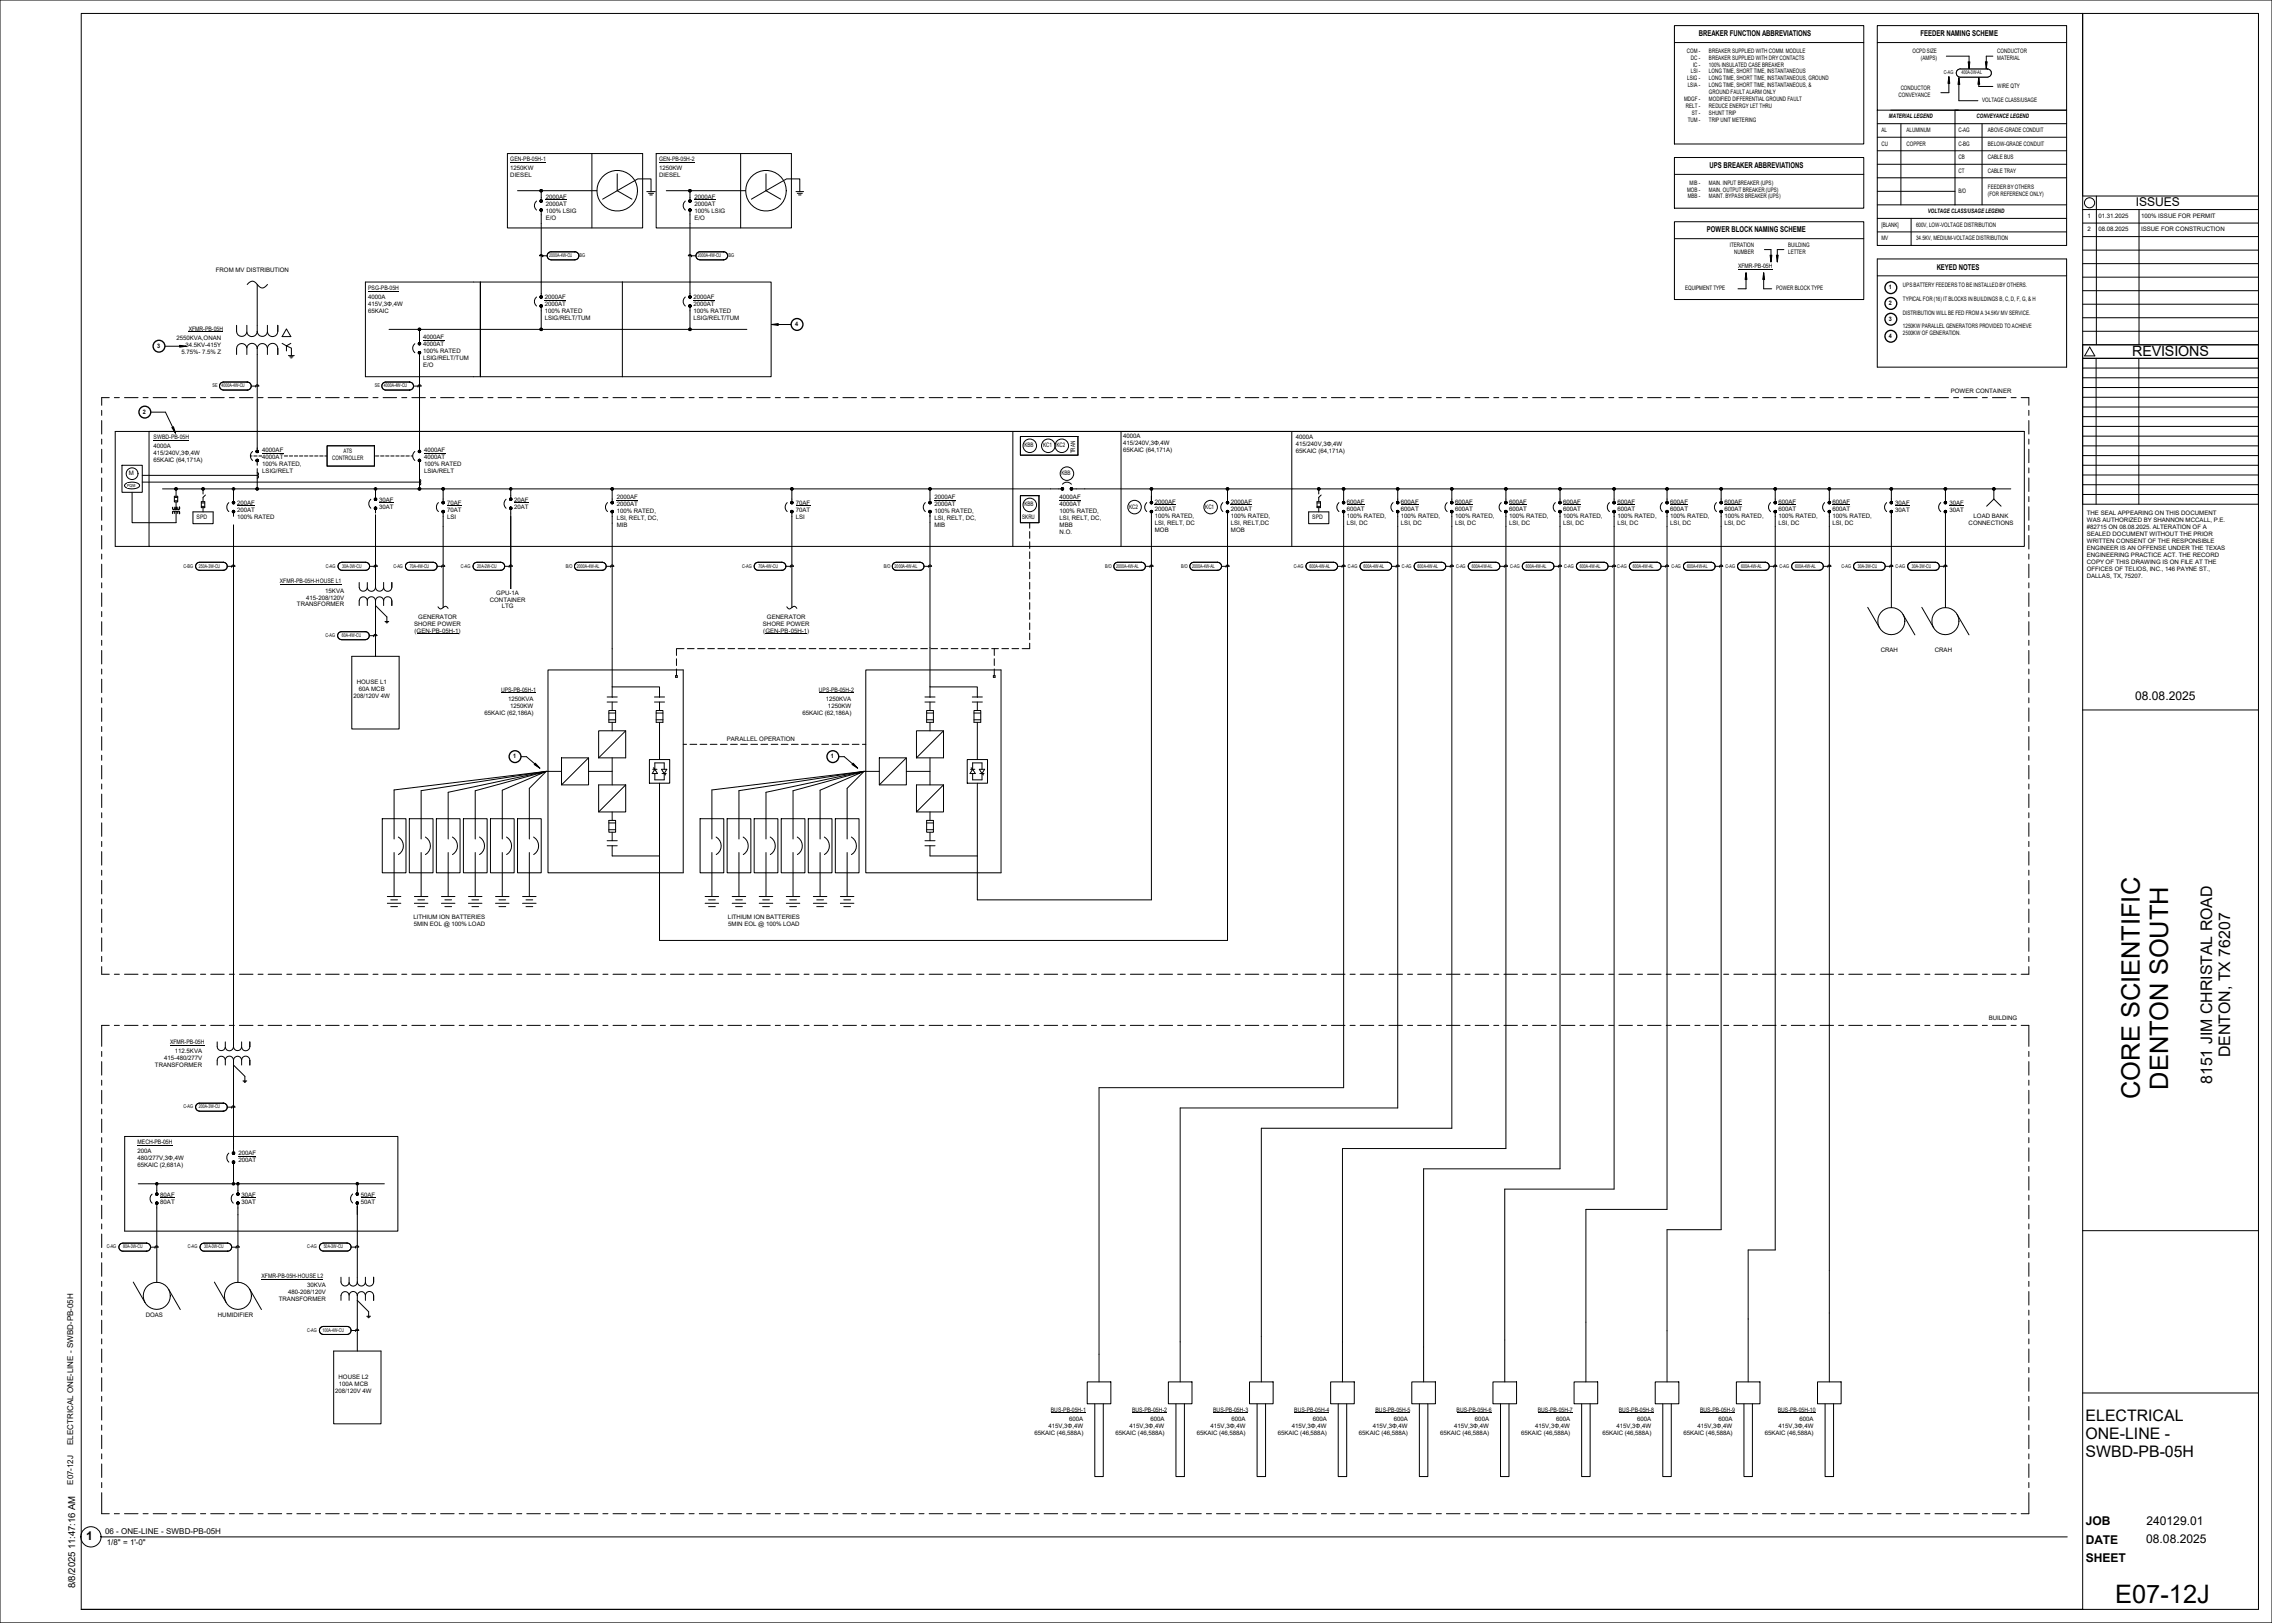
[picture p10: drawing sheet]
<svg xmlns="http://www.w3.org/2000/svg" width="1067mm" height="762mm" viewBox="0 0 1067 762" stroke-linecap="round" stroke-linejoin="round" font-family="sans-serif">
<defs><g id="words">
<g font-size="12">
<text x="1005" y="516" transform="rotate(-90 1005 516)">CORE SCIENTIFIC</text>
<text x="1018" y="512" transform="rotate(-90 1018 512)">DENTON SOUTH</text>
</g>
<text font-size="11.9" x="993" y="752">E07-12J</text>
<g font-size="7.5">
<text x="1047" y="496" transform="rotate(-90 1047 496)">DENTON, TX 76207</text>
<text x="1039" y="509" transform="rotate(-90 1039 509)">8151 JIM CHRISTAL ROAD</text>
<text x="979" y="667">ELECTRICAL</text>
<text x="979" y="676">ONE-LINE -</text>
<text x="979" y="684">SWBD-PB-05H</text>
</g>
<text font-size="6.7" x="1001" y="167">REVISIONS</text>
<g font-size="5.7">
<text x="1003" y="97">ISSUES</text>
<text x="1003" y="329">08.08.2025</text>
<text x="979" y="716">JOB</text>
<text x="1008" y="716">240129.01</text>
<text x="40" y="723">1</text>
<text x="979" y="725">DATE</text>
<text x="1008" y="725">08.08.2025</text>
<text x="979" y="734">SHEET</text>
</g>
<text font-size="4.5" x="35" y="746" transform="rotate(-90 35 746)">8/8/2025 11:47:16 AM</text>
<g font-size="3.8">
<text x="798" y="17">BREAKER FUNCTION ABBREVIATIONS</text>
<text x="902" y="17">FEEDER NAMING SCHEME</text>
<text x="803" y="79">UPS BREAKER ABBREVIATIONS</text>
<text x="801" y="109">POWER BLOCK NAMING SCHEME</text>
<text x="909" y="127">KEYED NOTES</text>
<text x="34" y="633" transform="rotate(-90 34 633)">SWBD-PB-05H</text>
<text x="34" y="678" transform="rotate(-90 34 678)">ELECTRICAL ONE-LINE -</text>
<text x="34" y="690" transform="rotate(-90 34 690)">-12J</text>
<text x="34" y="697" transform="rotate(-90 34 697)">E07</text>
<text x="49" y="720">06 - ONE-LINE - SWBD-PB-05H</text>
<text x="50" y="725">1/8&quot; = 1'-0&quot;</text>
</g>
<g font-size="2.9">
<text x="792" y="25">COM -</text>
<text x="794" y="28">DC -</text>
<text x="802" y="25">BREAKER SUPPLIED WITH COMM. MODULE</text>
<text x="802" y="28">BREAKER SUPPLIED WITH DRY CONTACTS</text>
<text x="898" y="25">OCPD SIZE</text>
<text x="902" y="28">(AMPS)</text>
<text x="938" y="25">CONDUCTOR</text>
<text x="938" y="28">MATERIAL</text>
<text x="794" y="35">LSI -</text>
<text x="795" y="31">IC -</text>
<text x="802" y="31">100% INSULATED CASE BREAKER</text>
<text x="802" y="35">LONG TIME, SHORT TIME, INSTANTANEOUS</text>
<text x="792" y="38">LSIG -</text>
<text x="792" y="41">LSIA -</text>
<text x="802" y="38">LONG TIME, SHORT TIME, INSTANTANEOUS, GROUND</text>
<text x="802" y="41">LONG TIME, SHORT TIME, INSTANTANEOUS, &amp;</text>
<text x="938" y="41">WIRE QTY</text>
<text x="791" y="48">MDGF -</text>
<text x="802" y="44">GROUND FAULT ALARM ONLY</text>
<text x="802" y="48">MODIFIED DIFFERENTIAL GROUND FAULT</text>
<text x="891" y="46">CONVEYANCE</text>
<text x="892" y="42">CONDUCTOR</text>
<text x="931" y="48">VOLTAGE CLASS/USAGE</text>
<text x="792" y="51">RELT -</text>
<text x="802" y="51">REDUCE ENERGY LET THRU</text>
<text x="792" y="57">TUM -</text>
<text x="794" y="54">ST -</text>
<text x="802" y="54">SHUNT TRIP</text>
<text x="802" y="57">TRIP UNIT METERING</text>
<text x="887" y="56">MATERIAL LEGEND</text>
<text x="928" y="56">CONVEYANCE LEGEND</text>
<text x="883" y="62">AL</text>
<text x="895" y="62">ALUMINUM</text>
<text x="920" y="62">C-AG</text>
<text x="933" y="62">ABOVE-GRADE CONDUIT</text>
<text x="883" y="68">CU</text>
<text x="895" y="68">COPPER</text>
<text x="920" y="68">C-BG</text>
<text x="933" y="68">BELOW-GRADE CONDUIT</text>
<text x="240" y="76">GEN-</text>
<text x="246" y="76">PB-</text>
<text x="250" y="76">05H-</text>
<text x="255" y="76">1</text>
<text x="309" y="76">GEN-</text>
<text x="316" y="76">PB-</text>
<text x="320" y="76">05H-</text>
<text x="325" y="76">2</text>
<text x="920" y="75">CB</text>
<text x="933" y="75">CABLE BUS</text>
<text x="240" y="80">1250KW</text>
<text x="240" y="83">DIESEL</text>
<text x="309" y="80">1250KW</text>
<text x="309" y="83">DIESEL</text>
<text x="920" y="81">CT</text>
<text x="933" y="81">CABLE TRAY</text>
<text x="792" y="90">MOB -</text>
<text x="793" y="87">MIB -</text>
<text x="802" y="87">MAIN. INPUT BREAKER (UPS)</text>
<text x="802" y="90">MAIN. OUTPUT BREAKER (UPS)</text>
<text x="933" y="89">FEEDER BY OTHERS</text>
<text x="256" y="93">2000AF</text>
<text x="326" y="93">2000AF</text>
<text x="792" y="93">MBB -</text>
<text x="802" y="93">MAINT. BYPASS BREAKER (UPS)</text>
<text x="920" y="91">B/O</text>
<text x="933" y="92">(FOR REFERENCE ONLY)</text>
<text x="256" y="97">2000AT</text>
<text x="256" y="100">100% LSIG</text>
<text x="326" y="97">2000AT</text>
<text x="326" y="100">100% LSIG</text>
<text x="905" y="100">VOLTAGE CLASS/USAGE LEGEND</text>
<text x="256" y="103">E/O</text>
<text x="326" y="103">E/O</text>
<text x="883" y="106">[BLANK]</text>
<text x="900" y="106">600V, LOW-VOLTAGE DISTRIBUTION</text>
<text x="980" y="102">1</text>
<text x="985" y="102">01.31.2025</text>
<text x="1005" y="102">100% ISSUE FOR PERMIT</text>
<text x="883" y="113">MV</text>
<text x="900" y="113">34.5KV, MEDIUM-VOLTAGE DISTRIBUTION</text>
<text x="980" y="109">2</text>
<text x="985" y="109">08.08.2025</text>
<text x="1005" y="109">ISSUE FOR CONSTRUCTION</text>
<text x="812" y="116">ITERATION</text>
<text x="814" y="119">NUMBER</text>
<text x="840" y="116">BUILDING</text>
<text x="840" y="119">LETTER</text>
<text x="816" y="126">XFMR-</text>
<text x="824" y="126">PB-</text>
<text x="828" y="126">05H</text>
<text x="101" y="128">FROM MV DISTRIBUTION</text>
<text x="173" y="136">PSG-</text>
<text x="179" y="136">PB-</text>
<text x="183" y="136">05H</text>
<text x="791" y="136">EQUIPMENT TYPE</text>
<text x="834" y="136">POWER BLOCK TYPE</text>
<text x="887" y="136">1</text>
<text x="894" y="135">UPS BATTERY FEEDERS TO BE INSTALLED BY OTHERS.</text>
<text x="173" y="141">4000A</text>
<text x="173" y="144">415V,3Φ,4W</text>
<text x="256" y="141">2000AF</text>
<text x="256" y="144">2000AT</text>
<text x="326" y="141">2000AF</text>
<text x="326" y="144">2000AT</text>
<text x="887" y="143">2</text>
<text x="894" y="141">TYPICAL FOR (16) IT BLOCKS IN BUILDINGS B, C, D, F, G, &amp; H</text>
<text x="173" y="147">65KAIC</text>
<text x="256" y="147">100% RATED</text>
<text x="326" y="147">100% RATED</text>
<text x="894" y="148">DISTRIBUTION WILL BE FED FROM A 34.5KV MV SERVICE.</text>
<text x="89" y="155">XFMR-</text>
<text x="96" y="155">PB-</text>
<text x="100" y="155">05H</text>
<text x="256" y="150">LSIG/RELT/TUM</text>
<text x="326" y="150">LSIG/RELT/TUM</text>
<text x="373" y="153">4</text>
<text x="887" y="151">3</text>
<text x="894" y="154">1250KW PARALLEL GENERATORS PROVIDED TO ACHIEVE</text>
<text x="83" y="160">2550KVA,ONAN</text>
<text x="199" y="159">4000AF</text>
<text x="887" y="159">4</text>
<text x="894" y="157">2500KW OF GENERATION.</text>
<text x="74" y="163">3</text>
<text x="85" y="166">5.75%-</text>
<text x="87" y="163">34.5KV-415Y</text>
<text x="95" y="166">7.5% Z</text>
<text x="199" y="163">4000AT</text>
<text x="199" y="166">100% RATED</text>
<text x="199" y="169">LSIG/RELT/TUM</text>
<text x="199" y="172">E/O</text>
<text x="916" y="185">POWER CONTAINER</text>
<text x="67" y="194">2</text>
<text x="72" y="206">SWBD-</text>
<text x="80" y="206">PB-</text>
<text x="84" y="206">05H</text>
<text x="481" y="210">KBB</text>
<text x="490" y="210">KC1</text>
<text x="496" y="210">KC2</text>
<text x="527" y="206">4000A</text>
<text x="527" y="209">415/240V,3Φ,4W</text>
<text x="608" y="206">4000A</text>
<text x="608" y="209">415/240V,3Φ,4W</text>
<text x="72" y="210">4000A</text>
<text x="72" y="214">415/240V,3Φ,4W</text>
<text x="123" y="212">4000AF</text>
<text x="123" y="216">4000AT</text>
<text x="161" y="213">ATS</text>
<text x="199" y="212">4000AF</text>
<text x="199" y="216">4000AT</text>
<text x="505" y="213" transform="rotate(-90 505 213)">TRAN</text>
<text x="527" y="212">65KAIC (64,171A)</text>
<text x="608" y="212">65KAIC (64,171A)</text>
<text x="72" y="217">65KAIC (64,171A)</text>
<text x="123" y="219">100% RATED,</text>
<text x="156" y="216">CONTROLLER</text>
<text x="199" y="219">100% RATED</text>
<text x="61" y="223">M</text>
<text x="123" y="222">LSIG/RELT</text>
<text x="199" y="222">LSIA/RELT</text>
<text x="498" y="223">KBB</text>
<text x="111" y="237">200AF</text>
<text x="178" y="236">30AF</text>
<text x="178" y="239">30AT</text>
<text x="210" y="237">70AF</text>
<text x="241" y="236">20AF</text>
<text x="241" y="239">20AT</text>
<text x="290" y="234">2000AF</text>
<text x="290" y="238">2000AT</text>
<text x="374" y="237">70AF</text>
<text x="439" y="234">2000AF</text>
<text x="439" y="238">2000AT</text>
<text x="481" y="238">KBB</text>
<text x="498" y="234">4000AF</text>
<text x="498" y="238">4000AT</text>
<text x="530" y="239">KC2</text>
<text x="542" y="237">2000AF</text>
<text x="542" y="240">2000AT</text>
<text x="566" y="239">KC1</text>
<text x="578" y="237">2000AF</text>
<text x="578" y="240">2000AT</text>
<text x="632" y="237">600AF</text>
<text x="632" y="240">600AT</text>
<text x="658" y="237">600AF</text>
<text x="658" y="240">600AT</text>
<text x="683" y="237">600AF</text>
<text x="683" y="240">600AT</text>
<text x="709" y="237">600AF</text>
<text x="709" y="240">600AT</text>
<text x="734" y="237">600AF</text>
<text x="734" y="240">600AT</text>
<text x="759" y="237">600AF</text>
<text x="759" y="240">600AT</text>
<text x="784" y="237">600AF</text>
<text x="784" y="240">600AT</text>
<text x="810" y="237">600AF</text>
<text x="810" y="240">600AT</text>
<text x="835" y="237">600AF</text>
<text x="835" y="240">600AT</text>
<text x="860" y="237">600AF</text>
<text x="860" y="240">600AT</text>
<text x="890" y="237">30AF</text>
<text x="915" y="237">30AF</text>
<text x="92" y="244">SPD</text>
<text x="111" y="240">200AT</text>
<text x="111" y="244">100% RATED</text>
<text x="210" y="240">70AT</text>
<text x="210" y="244">LSI</text>
<text x="290" y="241">100% RATED,</text>
<text x="290" y="244">LSI, RELT, DC,</text>
<text x="374" y="240">70AT</text>
<text x="374" y="244">LSI</text>
<text x="439" y="241">100% RATED,</text>
<text x="439" y="244">LSI, RELT, DC,</text>
<text x="480" y="244">SKRU</text>
<text x="498" y="241">100% RATED,</text>
<text x="498" y="244">LSI, RELT, DC,</text>
<text x="542" y="243">100% RATED,</text>
<text x="578" y="243">100% RATED,</text>
<text x="616" y="244">SPD</text>
<text x="632" y="243">100% RATED,</text>
<text x="658" y="243">100% RATED,</text>
<text x="683" y="243">100% RATED,</text>
<text x="709" y="243">100% RATED,</text>
<text x="734" y="243">100% RATED,</text>
<text x="759" y="243">100% RATED,</text>
<text x="784" y="243">100% RATED,</text>
<text x="810" y="243">100% RATED,</text>
<text x="835" y="243">100% RATED,</text>
<text x="860" y="243">100% RATED,</text>
<text x="890" y="240">30AT</text>
<text x="915" y="240">30AT</text>
<text x="927" y="243">LOAD BANK</text>
<text x="980" y="242">THE SEAL APPEARING ON THIS DOCUMENT</text>
<text x="980" y="245">WAS AUTHORIZED BY SHANNON MCCALL, P.E.</text>
<text x="290" y="247">MIB</text>
<text x="439" y="247">MIB</text>
<text x="498" y="247">MBB</text>
<text x="498" y="251">N.O.</text>
<text x="542" y="246">LSI, RELT, DC</text>
<text x="542" y="250">MOB</text>
<text x="578" y="246">LSI, RELT,DC</text>
<text x="578" y="250">MOB</text>
<text x="632" y="246">LSI, DC</text>
<text x="658" y="246">LSI, DC</text>
<text x="683" y="246">LSI, DC</text>
<text x="709" y="246">LSI, DC</text>
<text x="734" y="246">LSI, DC</text>
<text x="759" y="246">LSI, DC</text>
<text x="784" y="246">LSI, DC</text>
<text x="810" y="246">LSI, DC</text>
<text x="835" y="246">LSI, DC</text>
<text x="860" y="246">LSI, DC</text>
<text x="924" y="247">CONNECTIONS</text>
<text x="980" y="248">#82715 ON 08.08.2025. ALTERATION OF A</text>
<text x="980" y="252">SEALED DOCUMENT WITHOUT THE PRIOR</text>
<text x="980" y="255">WRITTEN CONSENT OF THE RESPONSIBLE</text>
<text x="980" y="258">ENGINEER IS AN OFFENSE UNDER THE TEXAS</text>
<text x="980" y="261">ENGINEERING PRACTICE ACT. THE RECORD</text>
<text x="980" y="265">COPY OF THIS DRAWING IS ON FILE AT THE</text>
<text x="980" y="268">OFFICES OF TELIOS, INC., 146 PAYNE ST.,</text>
<text x="131" y="274">XFMR-</text>
<text x="139" y="274">PB-</text>
<text x="143" y="274">05H-</text>
<text x="148" y="274">HOUSE L1</text>
<text x="980" y="271">DALLAS, TX, 75207.</text>
<text x="144" y="281">415-208/120V</text>
<text x="153" y="278">15KVA</text>
<text x="233" y="279">GPU-1A</text>
<text x="139" y="285">TRANSFORMER</text>
<text x="230" y="282">CONTAINER</text>
<text x="236" y="286">LTG</text>
<text x="194" y="294">SHORE POWER</text>
<text x="196" y="291">GENERATOR</text>
<text x="358" y="294">SHORE POWER</text>
<text x="360" y="291">GENERATOR</text>
<text x="195" y="297">(GEN-PB-05H-1)</text>
<text x="358" y="297">(GEN-PB-05H-1)</text>
<text x="883" y="306">CRAH</text>
<text x="908" y="306">CRAH</text>
<text x="168" y="321">HOUSE L1</text>
<text x="166" y="328">208/120V 4W</text>
<text x="168" y="325">60A MCB</text>
<text x="235" y="325">UPS-</text>
<text x="239" y="329">1250KVA</text>
<text x="241" y="325">PB-</text>
<text x="245" y="325">05H-</text>
<text x="250" y="325">1</text>
<text x="384" y="325">UPS-</text>
<text x="388" y="329">1250KVA</text>
<text x="390" y="325">PB-</text>
<text x="394" y="325">05H-</text>
<text x="400" y="325">2</text>
<text x="228" y="335">65KAIC (62,186A)</text>
<text x="240" y="332">1250KW</text>
<text x="377" y="335">65KAIC (62,186A)</text>
<text x="389" y="332">1250KW</text>
<text x="341" y="348">PARALLEL OPERATION</text>
<text x="241" y="356">1</text>
<text x="390" y="356">1</text>
<text x="194" y="432">LITHIUM ION BATTERIES</text>
<text x="342" y="432">LITHIUM ION BATTERIES</text>
<text x="194" y="435">5MIN EOL @ 100% LOAD</text>
<text x="342" y="435">5MIN EOL @ 100% LOAD</text>
<text x="934" y="479">BUILDING</text>
<text x="80" y="490">XFMR-</text>
<text x="88" y="490">PB-</text>
<text x="92" y="490">05H</text>
<text x="77" y="498">415-480/277V</text>
<text x="82" y="495">112.5KVA</text>
<text x="73" y="501">TRANSFORMER</text>
<text x="65" y="537">MECH-</text>
<text x="73" y="537">PB-</text>
<text x="77" y="537">05H</text>
<text x="65" y="542">200A</text>
<text x="65" y="545">480/277V,3Φ,4W</text>
<text x="112" y="543">200AF</text>
<text x="112" y="546">200AT</text>
<text x="65" y="548">65KAIC (2,681A)</text>
<text x="75" y="562">80AF</text>
<text x="113" y="562">30AF</text>
<text x="169" y="562">50AF</text>
<text x="75" y="565">80AT</text>
<text x="113" y="565">30AT</text>
<text x="169" y="565">50AT</text>
<text x="123" y="600">XFMR-</text>
<text x="131" y="600">PB-</text>
<text x="135" y="600">05H-</text>
<text x="140" y="600">HOUSE L2</text>
<text x="144" y="604">30KVA</text>
<text x="131" y="611">TRANSFORMER</text>
<text x="135" y="608">480-208/120V</text>
<text x="68" y="619">DOAS</text>
<text x="102" y="619">HUMIDIFIER</text>
<text x="159" y="647">HOUSE L2</text>
<text x="159" y="651">100A MCB</text>
<text x="157" y="654">208/120V 4W</text>
<text x="493" y="663">BUS-</text>
<text x="499" y="663">PB-</text>
<text x="503" y="663">05H-</text>
<text x="509" y="663">1</text>
<text x="532" y="663">BUS-</text>
<text x="537" y="663">PB-</text>
<text x="541" y="663">05H-</text>
<text x="547" y="663">2</text>
<text x="570" y="663">BUS-</text>
<text x="575" y="663">PB-</text>
<text x="580" y="663">05H-</text>
<text x="585" y="663">3</text>
<text x="608" y="663">BUS-</text>
<text x="614" y="663">PB-</text>
<text x="618" y="663">05H-</text>
<text x="623" y="663">4</text>
<text x="646" y="663">BUS-</text>
<text x="652" y="663">PB-</text>
<text x="656" y="663">05H-</text>
<text x="661" y="663">5</text>
<text x="684" y="663">BUS-</text>
<text x="690" y="663">PB-</text>
<text x="694" y="663">05H-</text>
<text x="699" y="663">6</text>
<text x="722" y="663">BUS-</text>
<text x="728" y="663">PB-</text>
<text x="732" y="663">05H-</text>
<text x="737" y="663">7</text>
<text x="760" y="663">BUS-</text>
<text x="766" y="663">PB-</text>
<text x="770" y="663">05H-</text>
<text x="775" y="663">8</text>
<text x="798" y="663">BUS-</text>
<text x="804" y="663">PB-</text>
<text x="808" y="663">05H-</text>
<text x="813" y="663">9</text>
<text x="835" y="663">BUS-</text>
<text x="841" y="663">PB-</text>
<text x="845" y="663">05H-</text>
<text x="850" y="663">10</text>
<text x="492" y="670">415V,3Φ,4W</text>
<text x="502" y="667">600A</text>
<text x="530" y="670">415V,3Φ,4W</text>
<text x="540" y="667">600A</text>
<text x="568" y="670">415V,3Φ,4W</text>
<text x="578" y="667">600A</text>
<text x="607" y="670">415V,3Φ,4W</text>
<text x="616" y="667">600A</text>
<text x="645" y="670">415V,3Φ,4W</text>
<text x="654" y="667">600A</text>
<text x="683" y="670">415V,3Φ,4W</text>
<text x="693" y="667">600A</text>
<text x="721" y="670">415V,3Φ,4W</text>
<text x="731" y="667">600A</text>
<text x="759" y="670">415V,3Φ,4W</text>
<text x="769" y="667">600A</text>
<text x="797" y="670">415V,3Φ,4W</text>
<text x="807" y="667">600A</text>
<text x="835" y="670">415V,3Φ,4W</text>
<text x="845" y="667">600A</text>
<text x="486" y="674">65KAIC (46,588A)</text>
<text x="524" y="674">65KAIC (46,588A)</text>
<text x="562" y="674">65KAIC (46,588A)</text>
<text x="600" y="674">65KAIC (46,588A)</text>
<text x="638" y="674">65KAIC (46,588A)</text>
<text x="676" y="674">65KAIC (46,588A)</text>
<text x="714" y="674">65KAIC (46,588A)</text>
<text x="752" y="674">65KAIC (46,588A)</text>
<text x="790" y="674">65KAIC (46,588A)</text>
<text x="829" y="674">65KAIC (46,588A)</text>
</g>
<g font-size="2.4">
<text x="913" y="35">C-AG</text>
<text x="921" y="35">400A-3W-AL</text>
<text x="258" y="121">2000A-4W-CU</text>
<text x="272" y="121">BG</text>
<text x="328" y="121">2000A-4W-CU</text>
<text x="342" y="121">BG</text>
<text x="100" y="182">SE</text>
<text x="104" y="182">4000A-4W-CU</text>
<text x="176" y="182">SE</text>
<text x="180" y="182">4000A-4W-CU</text>
<text x="86" y="266">C-BG</text>
<text x="93" y="266">250A-3W-CU</text>
<text x="153" y="266">C-AG</text>
<text x="161" y="266">30A-3W-CU</text>
<text x="185" y="266">C-AG</text>
<text x="192" y="266">70A-4W-CU</text>
<text x="216" y="266">C-AG</text>
<text x="224" y="266">20A-2W-CU</text>
<text x="266" y="266">B/O</text>
<text x="271" y="266">2000A-4W-AL</text>
<text x="348" y="266">C-AG</text>
<text x="356" y="266">70A-4W-CU</text>
<text x="415" y="266">B/O</text>
<text x="420" y="266">2000A-4W-AL</text>
<text x="519" y="266">B/O</text>
<text x="524" y="266">2000A-4W-AL</text>
<text x="555" y="266">B/O</text>
<text x="560" y="266">2000A-4W-AL</text>
<text x="607" y="266">C-AG</text>
<text x="615" y="266">600A-4W-AL</text>
<text x="633" y="266">C-AG</text>
<text x="640" y="266">600A-4W-AL</text>
<text x="658" y="266">C-AG</text>
<text x="666" y="266">600A-4W-AL</text>
<text x="684" y="266">C-AG</text>
<text x="691" y="266">600A-4W-AL</text>
<text x="709" y="266">C-AG</text>
<text x="716" y="266">600A-4W-AL</text>
<text x="734" y="266">C-AG</text>
<text x="742" y="266">600A-4W-AL</text>
<text x="759" y="266">C-AG</text>
<text x="767" y="266">600A-4W-AL</text>
<text x="785" y="266">C-AG</text>
<text x="792" y="266">600A-4W-AL</text>
<text x="810" y="266">C-AG</text>
<text x="818" y="266">600A-4W-AL</text>
<text x="836" y="266">C-AG</text>
<text x="843" y="266">600A-4W-AL</text>
<text x="865" y="266">C-AG</text>
<text x="872" y="266">30A-3W-CU</text>
<text x="890" y="266">C-AG</text>
<text x="898" y="266">30A-3W-CU</text>
<text x="153" y="299">C-AG</text>
<text x="161" y="299">60A-4W-CU</text>
<text x="86" y="520">C-AG</text>
<text x="93" y="520">200A-3W-CU</text>
<text x="50" y="586">C-AG</text>
<text x="58" y="586">80A-3W-CU</text>
<text x="88" y="586">C-AG</text>
<text x="96" y="586">30A-3W-CU</text>
<text x="144" y="586">C-AG</text>
<text x="152" y="586">50A-3W-CU</text>
<text x="144" y="625">C-AG</text>
<text x="151" y="625">100A-4W-CU</text>
</g>
<text font-size="2" x="60" y="228">PQM</text>
</g></defs>
<g fill="#000">
<path d="M253 89h2v1h-2zM253 98h2v1h-2zM253 94h2v1h-2zM323 89h2v1h-2zM323 98h2v1h-2zM323 94h2v1h-2zM253 139h2v1h-2zM323 139h2v1h-2zM196 154h2v1h-2zM253 154h2v1h-2zM253 143h2v1h-2zM323 154h2v1h-2z"/>
<path d="M323 143h2v1h-2zM196 165h2v1h-2zM196 161h2v1h-2zM120 216h1v1h-1zM120 211h1v2h-1zM196 216h2v1h-2zM196 211h2v2h-2zM82 229h1v1h-1zM95 229h1v1h-1zM109 235h1v2h-1zM109 229h1v1h-1zM120 229h1v1h-1z"/>
<path d="M176 238h1v1h-1zM176 234h1v1h-1zM176 229h1v1h-1zM196 229h2v1h-2zM207 235h2v2h-2zM207 229h2v1h-2zM239 238h1v1h-1zM239 234h1v1h-1zM239 229h1v1h-1zM287 235h1v2h-1zM287 229h1v1h-1zM371 235h1v2h-1z"/>
<path d="M371 229h1v1h-1zM436 235h1v2h-1zM436 229h1v1h-1zM498 229h1v1h-1zM502 229h2v1h-2zM540 235h1v2h-1zM540 229h1v1h-1zM576 235h1v2h-1zM576 229h1v1h-1zM619 229h1v1h-1zM630 235h1v2h-1zM630 229h1v1h-1z"/>
<path d="M656 235h1v2h-1zM656 229h1v1h-1zM681 235h1v2h-1zM681 229h1v1h-1zM706 235h2v2h-2zM706 229h2v1h-2zM732 235h1v2h-1zM732 229h1v1h-1zM757 235h1v2h-1zM757 229h1v1h-1zM782 235h1v2h-1zM782 229h1v1h-1z"/>
<path d="M808 235h1v2h-1zM808 229h1v1h-1zM833 235h1v2h-1zM833 229h1v1h-1zM858 235h2v2h-2zM858 229h2v1h-2zM887 235h2v2h-2zM887 229h2v1h-2zM913 235h1v2h-1zM913 229h1v1h-1zM936 229h1v1h-1zM109 240h1v1h-1z"/>
<path d="M207 240h2v1h-2zM287 240h1v1h-1zM371 240h1v1h-1zM436 240h1v1h-1zM540 240h1v1h-1zM576 240h1v1h-1zM630 240h1v1h-1zM656 240h1v1h-1zM681 240h1v1h-1zM706 240h2v1h-2zM732 240h1v1h-1zM757 240h1v1h-1z"/>
<path d="M782 240h1v1h-1zM808 240h1v1h-1zM833 240h1v1h-1zM858 240h2v1h-2zM887 240h2v1h-2zM913 240h1v1h-1zM73 555h1v1h-1zM109 555h1v1h-1zM109 545h1v1h-1zM109 541h1v1h-1zM111 555h1v1h-1zM167 555h1v1h-1z"/>
<path d="M73 564h1v1h-1zM73 560h1v1h-1zM111 564h1v1h-1zM111 560h1v1h-1zM167 564h1v1h-1zM167 560h1v1h-1z"/>
</g>
<g fill="none" stroke="#000" stroke-width=".47">
<path d="M786 12h89v56h-89zM786 20h89M881 12h89v40h-89zM881 20h89M881 58h89M881 52v63h89v-63h-82M893 58v38M918 52v44M931 58v38M238 72h64v35h-64zM278 72v35M308 72h64v35h-64z"/>
<path d="M348 72v35M786 74h89v24h-89zM881 64h89M881 77h89M881 71h89M243 90h37M252 94a2.7 2.7 0 0 0 0 5M254 90v4M254 99v40M290 90l9-6h7v6M290 82v8M290 90l7 4"/>
<path d="M290 90l-7 4M304 90h4M305 91h2M305 92h1M313 90h37M322 94a2.7 2.7 0 0 0 0 5M324 90v4M324 99v40M360 90l9-6h7v6M360 82v8M360 90l7 4M360 90l-7 4"/>
<path d="M374 90h3M374 91h3M375 92h1M786 82h89M881 96h89M881 83h89M881 90h37M786 104h89v37h-89zM786 112h89M881 103h89M881 109h89M897 103v12"/>
<path d="M116 134a2.8 2.8 0 0 1 3-2 2.8 2.8 0 0 1 2 2 2.4 2.4 0 0 0 3 1 2.4 2.4 0 0 0 2-1M121 134v22M252 139a2.7 2.7 0 0 0 0 5M292 132h-120v45h120M292 132h70v45h-70M292 132v45M322 139a2.7 2.7 0 0 0 0 5M881 122h89v50h-89zM881 129h89M111 153v3a2.4 2.4 0 0 0 2 2 2.4 2.4 0 0 0 3-2M116 153v3a2.4 2.4 0 0 0 3 2 2.4 2.4 0 0 0 2-2M121 156a2.4 2.4 0 0 0 2 2 2.4 2.4 0 0 0 3-2"/>
<path d="M126 153v3M130 153v3a2.4 2.4 0 0 1-2 2 2.4 2.4 0 0 1-2-2M134 154l3 4h-5zM183 155h168M197 155v6M254 144v11M324 144v11M116 163a2.4 2.4 0 0 0-3-2 2.4 2.4 0 0 0-2 3v2M121 164a2.4 2.4 0 0 0-2-3 2.4 2.4 0 0 0-3 2v3M121 164v47M126 163a2.4 2.4 0 0 0-3-2 2.4 2.4 0 0 0-2 3M126 163v3"/>
<path d="M126 163a2.4 2.4 0 0 1 2-2 2.4 2.4 0 0 1 2 3v2M132 161l2 1M134 162l3 1v4M134 162v3M135 167h3M136 168h2M136 168h1M137 161l-3 1M195 161a2.7 2.7 0 0 0 0 5M197 166v45M226 177v-45v45M48 193v2"/>
<path d="M48 197v7M51 187h-3v3M54 187h2M58 187h7M67 187h3M72 187h6M81 187h2M85 187h7M94 187h3M99 187h6M108 187h2M112 187h7"/>
<path d="M121 187h3M126 187h6M135 187h2M139 187h7M148 187h3M153 187h6M162 187h2M166 187h7M175 187h3M180 187h6M189 187h2M193 187h7"/>
<path d="M202 187h3M207 187h6M216 187h2M220 187h7M229 187h2M234 187h6M243 187h2M247 187h7M256 187h2M261 187h6M270 187h2M274 187h7"/>
<path d="M283 187h2M288 187h6M297 187h2M301 187h7M310 187h2M315 187h6M324 187h2M328 187h7M337 187h2M342 187h6M351 187h2M355 187h7"/>
<path d="M364 187h2M369 187h6M378 187h2M382 187h7M391 187h2M396 187h6M405 187h2M409 187h7M418 187h2M423 187h6M432 187h2M436 187h7"/>
<path d="M445 187h2M450 187h6M459 187h2M463 187h7M472 187h2M477 187h6M485 187h3M490 187h7M499 187h2M504 187h6M512 187h3M517 187h7"/>
<path d="M526 187h2M531 187h6M539 187h3M544 187h7M553 187h2M558 187h6M566 187h3M571 187h7M580 187h2M585 187h6M593 187h3M598 187h7"/>
<path d="M607 187h2M612 187h6M620 187h3M625 187h7M634 187h2M639 187h6M647 187h3M652 187h7M661 187h2M666 187h6M674 187h3M679 187h7"/>
<path d="M688 187h2M693 187h6M701 187h3M706 187h7M715 187h2M720 187h6M728 187h3M733 187h6M742 187h2M747 187h6M755 187h3M760 187h6"/>
<path d="M769 187h2M774 187h6M782 187h3M787 187h6M796 187h2M801 187h6M809 187h3M814 187h6M823 187h2M828 187h6M836 187h3M841 187h6"/>
<path d="M850 187h2M855 187h6M863 187h3M868 187h6M877 187h2M882 187h6M890 187h3M895 187h6M904 187h2M909 187h6M917 187h3M922 187h6"/>
<path d="M931 187h2M936 187h6M944 187h3M949 187h4v3M953 193v2M953 197v7M48 206v3M48 211v6M48 220v2M57 218h10v13h-10zM70 203h881v54h-881zM118 214h.1"/>
<path d="M119 212a2.7 2.7 0 0 0 0 4M119 214h2M121 217v1M122 214h1M124 214h2M126 214h2M129 214h1M131 214h2M133 214h2M136 214h1M138 214h2M141 214h1"/>
<path d="M143 214h2M145 214h2M148 214h1M150 214h2M152 214h2M155 214h1M157 214h2M160 214h1M162 214h2M164 214h2M167 214h1M169 214h2"/>
<path d="M172 214h1M174 214h2M176 214h2M179 214h1M181 214h2M183 214h2M186 214h1M188 214h2M191 214h1M193 214h1M195 212a2.7 2.7 0 0 0 0 4M197 217v13"/>
<path d="M476 203v54M526 203v54M607 203v54M951 203h-897v54h16M953 206v3M953 211v6M953 220v2M48 224v7M48 233v3M48 238v6M59 227a5 5 0 0 1 7 1 5 5 0 0 1-8 0zM62 231v14h21v-5"/>
<path d="M67 226h130M76 230h33M81 238v1h1M82 238v1M82 235h1M82 233h1v3h-1zM82 234h1M83 239h-1M83 238v1v-1M83 239h.1M83 230v3M83 236v3"/>
<path d="M83 238v1M84 238v1v-1M84 239h-1M95 236h1M95 238h1M95 236h1v2h-1zM95 230v2M95 238v2M96 232l-1 2v2M107 236a2.8 2.8 0 0 0 0 4M110 230v5M110 230h66"/>
<path d="M121 223v1v1M121 220v10M121 222v1h-54M174 234a2.8 2.8 0 0 0 0 5M176 230v4M176 239v2M177 230h30M197 225l1 1h-1M197 226l1 1-1 1M206 236a2.8 2.8 0 0 0 0 4M208 230v5M209 230h30"/>
<path d="M238 234a2.8 2.8 0 0 0 0 5M240 230v4M240 239v39M240 230h131M285 236a2.8 2.8 0 0 0 0 4M287 230v5M370 236a2.8 2.8 0 0 0 0 4M372 230v5M372 230h126M434 236a2.8 2.8 0 0 0 0 4M437 230v5M499 227a2.8 2.8 0 0 1 4 0"/>
<path d="M504 230h115M538 236a2.8 2.8 0 0 0 0 4M541 230v6M574 236a2.8 2.8 0 0 0 0 4M576 230v6M620 230h10M629 236a2.7 2.7 0 0 0 0 4M631 230v5M631 230h25M654 236a2.7 2.7 0 0 0 0 4M656 230v5M657 230h24"/>
<path d="M679 236a2.7 2.7 0 0 0 0 4M682 230v5M682 230h24M705 236a2.7 2.7 0 0 0 0 4M707 230v5M708 230h24M730 236a2.7 2.7 0 0 0 0 4M732 230v5M733 230h24M756 236a2.7 2.7 0 0 0 0 4M758 230v5M758 230h24"/>
<path d="M781 236a2.8 2.8 0 0 0 0 4M783 230v5M783 230h25M806 236a2.8 2.8 0 0 0 0 4M808 230v5M809 230h24M831 236a2.8 2.8 0 0 0 0 4M834 230v5M834 230h24M857 236a2.8 2.8 0 0 0 0 4M859 230v5M860 230h27"/>
<path d="M886 236a2.7 2.7 0 0 0 0 4M888 230v5M889 230h24M911 236a2.7 2.7 0 0 0 0 4M913 230v5M914 230h22M936 230v4M936 234l-3 4M936 234l4 4M937 230h7M953 224v7M953 233v3"/>
<path d="M953 238v6M48 247v2M48 251v7M82 240h-1v1M82 240v1M82 240h1M83 240h1v1M83 240h.1M83 240v1M91 240h9v6h-9zM110 246v245M110 241v1"/>
<path d="M176 242v34M208 241v44M287 241v86M372 241v44M437 241v86M483 245v3M483 250v3M483 254v4M483 259v3M541 241v181h-82v-54M576 241v201h-266v-74M631 241v270h-115v138"/>
<path d="M656 241v279h-102v129M682 241v289h-90v119M707 241v298h-77v110M732 241v308h-64v100M758 241v317h-51v91M783 241v327h-38v81M808 241v336h-25v72M834 241v346h-13v62M859 241v408M888 241v44M913 241v44M953 247v2"/>
<path d="M953 251v7M48 260v3M48 265v6M48 274v2M48 278v7M169 273v3a1.9 1.9 0 0 0 1 2 1.9 1.9 0 0 0 2-2M172 273v3a1.9 1.9 0 0 0 3 2 1.9 1.9 0 0 0 1-2M176 276a1.9 1.9 0 0 0 2 2 1.9 1.9 0 0 0 2-2M180 273v3M184 273v3a1.9 1.9 0 0 1-2 2 1.9 1.9 0 0 1-2-2M483 264v3M483 269v3"/>
<path d="M483 273v4M483 278v3M953 260v3M953 265v6M953 274v2M953 278v7M48 287v3M48 292v6M172 282a1.9 1.9 0 0 0-2-2 1.9 1.9 0 0 0-1 2v2M176 282a1.9 1.9 0 0 0-1-2 1.9 1.9 0 0 0-3 2v2M176 282v26M176 284l6 6v2"/>
<path d="M180 282a1.9 1.9 0 0 1 2-2 1.9 1.9 0 0 1 2 2v2M180 282a1.9 1.9 0 0 0-2-2 1.9 1.9 0 0 0-2 2M180 282v2M181 292h2M181 292h1M206 285a2.2 2.2 0 0 0 3 0l1 1M369 285a2.2 2.2 0 0 0 4 0l1 1M483 283v3M483 288v3M483 292v4M483 297v3M877 285l6 10"/>
<path d="M894 288l5 10M902 285l6 10M919 288l6 10M953 287v3M953 292v6M48 301v2M48 305v7M48 314v2M48 319v6M165 308h22v34h-22zM257 315h64v95h-64zM317 317h1v1h-1z"/>
<path d="M318 309v3M318 314v3M321 305h-3v3M323 305h3M328 305h3M332 305h3M337 305h3M342 305h3M347 305h3M351 305h3M356 305h3M361 305h3"/>
<path d="M366 305h3M370 305h4M375 305h3M380 305h3M385 305h3M389 305h4M394 305h3M399 305h3M404 305h3M407 315h63v95h-63zM408 305h4M413 305h3"/>
<path d="M418 305h3M423 305h3M428 305h3M432 305h3M437 305h3M442 305h3M447 305h3M451 305h4M456 305h3M461 305h3M466 305h3M466 317h1v1h-1z"/>
<path d="M467 305v3M467 309v3M467 314v3M470 305h4M475 305h3M483 302v3h-3M953 301v2M953 305v7M953 314v2M953 319v6M48 328v2M48 332v7"/>
<path d="M285 327h5M285 330h5M286 334h3v5h-3zM286 338h3M286 335h3M287 330v4M287 339v4M287 322h23v5M307 327h5M307 330h5M308 334h3v5h-3zM308 338h3"/>
<path d="M308 335h3M310 330v4M310 339v18M434 327h5M434 330h5M435 334h3v5h-3zM435 338h3M435 335h3M437 330v4M437 339v4M437 322h22v5M457 327h4"/>
<path d="M457 330h4M457 334h4v5h-4zM457 338h4M457 335h4M459 330v4M459 339v18M953 328v2M953 332v7M48 341v2M48 346v6M48 355v2M48 359v7"/>
<path d="M264 356h12v13h-12zM276 356l-12 13M281 343h13v13h-13zM287 356v13M294 343l-13 13M305 357h9v11h-9zM321 349h1M324 349h3M329 349h3M334 349h3M338 349h3M343 349h3"/>
<path d="M348 349h3M353 349h3M357 349h3M362 349h3M367 349h3M372 349h3M376 349h4M381 349h3M386 349h3M391 349h3M395 349h4M400 349h3"/>
<path d="M405 349h2M413 356h13v13h-13zM426 356l-13 13M430 343h13v13h-13zM437 356v13M443 343l-13 13M454 357h10v11h-10zM953 341v2M953 346v6M953 355v2M953 359v7M48 368v2"/>
<path d="M48 373v6M256 362l-58 9v23M256 362l-46 10v22M256 362l-71 9v23M256 362h8M256 362l-7 8v24M276 362h11M281 369h13v12h-13zM294 369l-13 12M306 361h2M307 360v1M307 361v-3h5v3"/>
<path d="M307 363v3h5v-3M307 361l2 2h-3zM311 361h2l-1 2zM311 363h2M312 363l1 1M406 362h7M406 362l-59 9v23M406 362l-46 10v22M406 362l-72 9v23M406 362l-8 8v24M426 362h11M430 369h13v12h-13z"/>
<path d="M443 369l-13 12M456 361h2M456 360l1 1M457 361v-3h4v3M457 363v3h4v-3M457 361l1 2h-3zM460 361h2l-1 2zM460 363h2M461 363l1 1M953 368v2M953 373v6M48 382v2"/>
<path d="M48 386v7M48 395v2M48 400v6M179 384h12v26h-12zM187 393a5 5 0 0 1 0 8M192 384h11v26h-11zM200 393a5 5 0 0 1 0 8M205 384h11v26h-11zM212 393a5 5 0 0 1 0 8M218 384h11v26h-11zM223 394v-23l33-9-20 9v23M225 393a5 5 0 0 1 0 8"/>
<path d="M230 384h11v26h-11zM238 393a5 5 0 0 1 0 8M243 384h11v26h-11zM251 393a5 5 0 0 1 0 8M285 397h5M285 395h5M286 385h3v6h-3zM286 386h3M286 390h3M287 381v4M287 391v4M287 397v5h23"/>
<path d="M329 384h11v26h-11zM336 393a5 5 0 0 1 0 8M341 384h12v26h-12zM349 393a5 5 0 0 1 0 8M354 384h11v26h-11zM362 393a5 5 0 0 1 0 8M367 384h11v26h-11zM372 394v-23l34-9-21 9v23M374 393a5 5 0 0 1 0 8M380 384h11v26h-11zM387 393a5 5 0 0 1 0 8M392 384h11v26h-11z"/>
<path d="M400 393a5 5 0 0 1 0 8M434 397h5M434 395h5M435 385h3v6h-3zM435 386h3M435 390h3M437 381v4M437 391v4M437 397v5h22M953 382v2M953 386v7M953 395v2"/>
<path d="M953 400v6M48 409v2M48 413v7M185 400v21M198 400v21M210 400v21M223 400v21M236 400v21M249 400v21M334 400v21M347 400v21M360 400v21"/>
<path d="M372 400v21M385 400v21M398 400v21M953 409v2M953 413v7M48 422v2M48 427v6M48 436v2M182 421h6M182 424h6M183 422h4M183 426h4"/>
<path d="M195 421h6M195 424h6M196 422h3M196 426h3M207 421h7M207 424h7M209 422h3M209 426h3M220 421h6M220 424h6M222 422h3M222 426h3"/>
<path d="M233 421h6M233 424h6M234 422h3M234 426h3M245 421h7M245 424h7M247 422h3M247 426h3M331 421h6M331 424h6M333 422h3M333 426h3"/>
<path d="M344 421h6M344 424h6M345 422h4M345 426h4M356 421h7M356 424h7M358 422h3M358 426h3M369 421h7M369 424h7M371 422h3M371 426h3"/>
<path d="M382 421h6M382 424h6M383 422h4M383 426h4M395 421h6M395 424h6M396 422h3M396 426h3M953 422v2M953 427v6M953 436v2M48 440v7"/>
<path d="M48 449v2M48 454v3h3M54 457h2M58 457h7M67 457h3M72 457h6M81 457h2M85 457h7M94 457h3M99 457h6M108 457h2M112 457h7"/>
<path d="M121 457h3M126 457h6M135 457h2M139 457h7M148 457h3M153 457h6M162 457h2M166 457h7M175 457h3M180 457h6M189 457h2M193 457h7"/>
<path d="M202 457h3M207 457h6M216 457h2M220 457h7M229 457h2M234 457h6M243 457h2M247 457h7M256 457h2M261 457h6M270 457h2M274 457h7"/>
<path d="M283 457h2M288 457h6M297 457h2M301 457h7M310 457h2M315 457h6M324 457h2M328 457h7M337 457h2M342 457h6M351 457h2M355 457h7"/>
<path d="M364 457h2M369 457h6M378 457h2M382 457h7M391 457h2M396 457h6M405 457h2M409 457h7M418 457h2M423 457h6M432 457h2M436 457h7"/>
<path d="M445 457h2M450 457h6M459 457h2M463 457h7M472 457h2M477 457h6M485 457h3M490 457h7M499 457h2M504 457h6M512 457h3M517 457h7"/>
<path d="M526 457h2M531 457h6M539 457h3M544 457h7M553 457h2M558 457h6M566 457h3M571 457h7M580 457h2M585 457h6M593 457h3M598 457h7"/>
<path d="M607 457h2M612 457h6M620 457h3M625 457h7M634 457h2M639 457h6M647 457h3M652 457h7M661 457h2M666 457h6M674 457h3M679 457h7"/>
<path d="M688 457h2M693 457h6M701 457h3M706 457h7M715 457h2M720 457h6M728 457h3M733 457h6M742 457h2M747 457h6M755 457h3M760 457h6"/>
<path d="M769 457h2M774 457h6M782 457h3M787 457h6M796 457h2M801 457h6M809 457h3M814 457h6M823 457h2M828 457h6M836 457h3M841 457h6"/>
<path d="M850 457h2M855 457h6M863 457h3M868 457h6M877 457h2M882 457h6M890 457h3M895 457h6M904 457h2M909 457h6M917 457h3M922 457h6"/>
<path d="M931 457h2M936 457h6M944 457h3M953 440v7M953 449v2M953 454v3h-4M48 494v2M48 498v7M51 481h-3v10M54 481h2M58 481h7M67 481h3"/>
<path d="M72 481h6M81 481h2M85 481h7M94 481h3M99 481h6M102 489v2a1.9 1.9 0 0 0 2 2 1.9 1.9 0 0 0 2-1M106 489v3a1.9 1.9 0 0 0 2 1 1.9 1.9 0 0 0 2-2M106 498a1.9 1.9 0 0 0-2-2 1.9 1.9 0 0 0-2 2v2M108 481h2M110 498a1.9 1.9 0 0 0-2-2 1.9 1.9 0 0 0-2 2v2M110 498v43M110 491a1.9 1.9 0 0 0 1 2 1.9 1.9 0 0 0 2-1"/>
<path d="M112 481h7M113 498a1.9 1.9 0 0 1 2-2 1.9 1.9 0 0 1 2 2v2M113 498a1.9 1.9 0 0 0-2-2 1.9 1.9 0 0 0-1 2M113 489v3M113 498v2M117 489v2a1.9 1.9 0 0 1-2 2 1.9 1.9 0 0 1-2-1M121 481h3M126 481h6M135 481h2M139 481h7M148 481h3M153 481h6"/>
<path d="M162 481h2M166 481h7M175 481h3M180 481h6M189 481h2M193 481h7M202 481h3M207 481h6M216 481h2M220 481h7M229 481h2M234 481h6"/>
<path d="M243 481h2M247 481h7M256 481h2M261 481h6M270 481h2M274 481h7M283 481h2M288 481h6M297 481h2M301 481h7M310 481h2M315 481h6"/>
<path d="M324 481h2M328 481h7M337 481h2M342 481h6M351 481h2M355 481h7M364 481h2M369 481h6M378 481h2M382 481h7M391 481h2M396 481h6"/>
<path d="M405 481h2M409 481h7M418 481h2M423 481h6M432 481h2M436 481h7M445 481h2M450 481h6M459 481h2M463 481h7M472 481h2M477 481h6"/>
<path d="M485 481h3M490 481h7M499 481h2M504 481h6M512 481h3M517 481h7M526 481h2M531 481h6M539 481h3M544 481h7M553 481h2M558 481h6"/>
<path d="M566 481h3M571 481h7M580 481h2M585 481h6M593 481h3M598 481h7M607 481h2M612 481h6M620 481h3M625 481h7M634 481h2M639 481h6"/>
<path d="M647 481h3M652 481h7M661 481h2M666 481h6M674 481h3M679 481h7M688 481h2M693 481h6M701 481h3M706 481h7M715 481h2M720 481h6"/>
<path d="M728 481h3M733 481h6M742 481h2M747 481h6M755 481h3M760 481h6M769 481h2M774 481h6M782 481h3M787 481h6M796 481h2M801 481h6"/>
<path d="M809 481h3M814 481h6M823 481h2M828 481h6M836 481h3M841 481h6M850 481h2M855 481h6M863 481h3M868 481h6M877 481h2M882 481h6"/>
<path d="M890 481h3M895 481h6M904 481h2M909 481h6M917 481h3M922 481h6M931 481h2M936 481h6M944 481h3M949 481h4v10M953 494v2M953 498v7"/>
<path d="M48 507v3M48 512v6M110 500l5 5v2M114 507h2M114 508h1M115 508h.1M953 507v3M953 512v6M48 521v2M48 525v7M48 534v3M48 539v6"/>
<path d="M59 534h128v44h-128zM953 521v2M953 525v7M953 534v3M953 539v6M48 548v2M48 552v7M65 556h115M74 556v4M107 541a2.8 2.8 0 0 0 0 5M110 546v10M112 556v4"/>
<path d="M168 556v4M953 548v2M953 552v7M48 561v2M48 566v6M48 575v2M48 579v7M71 561a2.8 2.8 0 0 0 0 4M74 565v37M110 561a2.8 2.8 0 0 0 0 4M112 565v37M166 561a2.8 2.8 0 0 0 0 4"/>
<path d="M168 565v37M953 561v2M953 566v6M953 575v2M953 579v7M48 588v3M48 593v6M160 600v2a1.9 1.9 0 0 0 2 2 1.9 1.9 0 0 0 2-2M164 600v2a1.9 1.9 0 0 0 2 2 1.9 1.9 0 0 0 2-2M172 600v2M175 600v2a1.9 1.9 0 0 1-1 2 1.9 1.9 0 0 1-2-2M953 588v3"/>
<path d="M953 593v6M48 602v2M48 606v7M48 615v2M48 620v6M63 602l5 10M79 605l6 10M101 602l5 10M117 605l6 10M164 608a1.9 1.9 0 0 0-2-2 1.9 1.9 0 0 0-2 2v3M168 602a1.9 1.9 0 0 0 2 2 1.9 1.9 0 0 0 2-2M168 608a1.9 1.9 0 0 0-2-2 1.9 1.9 0 0 0-2 2v3"/>
<path d="M168 608v26M168 611l5 5v2M172 608a1.9 1.9 0 0 0-2-2 1.9 1.9 0 0 0-2 2M172 608v3M172 608a1.9 1.9 0 0 1 2-2 1.9 1.9 0 0 1 1 2v3M172 618h2M173 618h1M173 619h.1M953 602v2M953 606v7M953 615v2M953 620v6"/>
<path d="M48 629v2M48 633v7M157 634h22v34h-22zM953 629v2M953 633v7M48 642v2M48 647v6M48 656v2M510 649h12v10h-12zM514 659v34h4v-34M549 649h11v10h-11zM552 659v34h4v-34"/>
<path d="M587 649h11v10h-11zM590 659v34h4v-34M625 649h11v10h-11zM628 659v34h4v-34M663 649h11v10h-11zM666 659v34h4v-34M701 649h11v10h-11zM705 659v34h4v-34M739 649h11v10h-11zM743 659v34h4v-34M777 649h11v10h-11zM781 659v34h4v-34"/>
<path d="M815 649h11v10h-11zM819 659v34h4v-34M853 649h11v10h-11zM857 659v34h4v-34M953 642v2M953 647v6M953 656v2M48 660v7M48 669v2M48 674v6M953 660v7M953 669v2"/>
<path d="M953 674v6M48 683v2M48 687v7M48 696v2M953 683v2M953 687v7M953 696v2M48 701v10h3M54 711h2M58 711h7M67 711h3M72 711h6"/>
<path d="M81 711h2M85 711h7M94 711h3M99 711h6M108 711h2M112 711h7M121 711h3M126 711h6M135 711h2M139 711h7M148 711h3M153 711h6"/>
<path d="M162 711h2M166 711h7M175 711h3M180 711h6M189 711h2M193 711h7M202 711h3M207 711h6M216 711h2M220 711h7M229 711h2M234 711h6"/>
<path d="M243 711h2M247 711h7M256 711h2M261 711h6M270 711h2M274 711h7M283 711h2M288 711h6M297 711h2M301 711h7M310 711h2M315 711h6"/>
<path d="M324 711h2M328 711h7M337 711h2M342 711h6M351 711h2M355 711h7M364 711h2M369 711h6M378 711h2M382 711h7M391 711h2M396 711h6"/>
<path d="M405 711h2M409 711h7M418 711h2M423 711h6M432 711h2M436 711h7M445 711h2M450 711h6M459 711h2M463 711h7M472 711h2M477 711h6"/>
<path d="M485 711h3M490 711h7M499 711h2M504 711h6M512 711h3M517 711h7M526 711h2M531 711h6M539 711h3M544 711h7M553 711h2M558 711h6"/>
<path d="M566 711h3M571 711h7M580 711h2M585 711h6M593 711h3M598 711h7M607 711h2M612 711h6M620 711h3M625 711h7M634 711h2M639 711h6"/>
<path d="M647 711h3M652 711h7M661 711h2M666 711h6M674 711h3M679 711h7M688 711h2M693 711h6M701 711h3M706 711h7M715 711h2M720 711h6"/>
<path d="M728 711h3M733 711h6M742 711h2M747 711h6M755 711h3M760 711h6M769 711h2M774 711h6M782 711h3M787 711h6M796 711h2M801 711h6"/>
<path d="M809 711h3M814 711h6M823 711h2M828 711h6M836 711h3M841 711h6M850 711h2M855 711h6M863 711h3M868 711h6M877 711h2M882 711h6"/>
<path d="M890 711h3M895 711h6M904 711h2M909 711h6M917 711h3M922 711h6M931 711h2M936 711h6M944 711h3M953 701v10h-4"/>
<circle cx="254" cy="90" r=".6"/>
<circle cx="254" cy="99" r=".6"/>
<circle cx="254" cy="94" r=".6"/>
<circle cx="290" cy="90" r="10"/>
<circle cx="324" cy="90" r=".6"/>
<circle cx="324" cy="99" r=".6"/>
<circle cx="324" cy="94" r=".6"/>
<circle cx="360" cy="90" r="10"/>
<circle cx="254" cy="139" r=".6"/>
<circle cx="324" cy="139" r=".6"/>
<circle cx="197" cy="155" r=".6"/>
<circle cx="254" cy="155" r=".6"/>
<circle cx="254" cy="144" r=".6"/>
<circle cx="324" cy="155" r=".6"/>
<circle cx="324" cy="144" r=".6"/>
<circle cx="197" cy="161" r=".6"/>
<circle cx="197" cy="166" r=".6"/>
<circle cx="121" cy="216" r=".6"/>
<circle cx="121" cy="212" r=".6"/>
<circle cx="197" cy="212" r=".6"/>
<circle cx="197" cy="216" r=".6"/>
<circle cx="62" cy="222" r="2.8"/>
<circle cx="83" cy="230" r=".6"/>
<circle cx="95" cy="230" r=".6"/>
<circle cx="110" cy="236" r=".6"/>
<circle cx="110" cy="230" r=".6"/>
<circle cx="121" cy="230" r=".6"/>
<circle cx="176" cy="234" r=".6"/>
<circle cx="176" cy="239" r=".6"/>
<circle cx="176" cy="230" r=".6"/>
<circle cx="197" cy="230" r=".6"/>
<circle cx="208" cy="230" r=".6"/>
<circle cx="208" cy="236" r=".6"/>
<circle cx="240" cy="239" r=".6"/>
<circle cx="240" cy="234" r=".6"/>
<circle cx="240" cy="230" r=".6"/>
<circle cx="287" cy="230" r=".6"/>
<circle cx="287" cy="236" r=".6"/>
<circle cx="372" cy="230" r=".6"/>
<circle cx="372" cy="236" r=".6"/>
<circle cx="437" cy="230" r=".6"/>
<circle cx="437" cy="236" r=".6"/>
<circle cx="499" cy="230" r=".6"/>
<circle cx="503" cy="230" r=".6"/>
<circle cx="541" cy="230" r=".6"/>
<circle cx="541" cy="236" r=".6"/>
<circle cx="576" cy="230" r=".6"/>
<circle cx="576" cy="236" r=".6"/>
<circle cx="619" cy="230" r=".6"/>
<circle cx="631" cy="230" r=".6"/>
<circle cx="631" cy="236" r=".6"/>
<circle cx="656" cy="230" r=".6"/>
<circle cx="656" cy="236" r=".6"/>
<circle cx="682" cy="230" r=".6"/>
<circle cx="682" cy="236" r=".6"/>
<circle cx="707" cy="230" r=".6"/>
<circle cx="707" cy="236" r=".6"/>
<circle cx="732" cy="230" r=".6"/>
<circle cx="732" cy="236" r=".6"/>
<circle cx="758" cy="230" r=".6"/>
<circle cx="758" cy="236" r=".6"/>
<circle cx="783" cy="230" r=".6"/>
<circle cx="783" cy="236" r=".6"/>
<circle cx="808" cy="230" r=".6"/>
<circle cx="808" cy="236" r=".6"/>
<circle cx="834" cy="230" r=".6"/>
<circle cx="834" cy="236" r=".6"/>
<circle cx="859" cy="230" r=".6"/>
<circle cx="859" cy="236" r=".6"/>
<circle cx="888" cy="230" r=".6"/>
<circle cx="888" cy="236" r=".6"/>
<circle cx="913" cy="230" r=".6"/>
<circle cx="913" cy="236" r=".6"/>
<circle cx="936" cy="230" r=".6"/>
<circle cx="110" cy="240" r=".6"/>
<circle cx="208" cy="240" r=".6"/>
<circle cx="287" cy="240" r=".6"/>
<circle cx="372" cy="240" r=".6"/>
<circle cx="437" cy="240" r=".6"/>
<circle cx="541" cy="240" r=".6"/>
<circle cx="576" cy="240" r=".6"/>
<circle cx="631" cy="240" r=".6"/>
<circle cx="656" cy="240" r=".6"/>
<circle cx="682" cy="240" r=".6"/>
<circle cx="707" cy="240" r=".6"/>
<circle cx="732" cy="240" r=".6"/>
<circle cx="758" cy="240" r=".6"/>
<circle cx="783" cy="240" r=".6"/>
<circle cx="808" cy="240" r=".6"/>
<circle cx="834" cy="240" r=".6"/>
<circle cx="859" cy="240" r=".6"/>
<circle cx="888" cy="240" r=".6"/>
<circle cx="913" cy="240" r=".6"/>
<circle cx="888" cy="292" r="6"/>
<circle cx="913" cy="292" r="6"/>
<circle cx="74" cy="556" r=".6"/>
<circle cx="110" cy="556" r=".6"/>
<circle cx="110" cy="541" r=".6"/>
<circle cx="110" cy="546" r=".6"/>
<circle cx="112" cy="556" r=".6"/>
<circle cx="168" cy="556" r=".6"/>
<circle cx="74" cy="565" r=".6"/>
<circle cx="74" cy="561" r=".6"/>
<circle cx="112" cy="565" r=".6"/>
<circle cx="112" cy="561" r=".6"/>
<circle cx="168" cy="565" r=".6"/>
<circle cx="168" cy="561" r=".6"/>
<circle cx="74" cy="608" r="6"/>
<circle cx="112" cy="608" r="6"/>
</g>
<g fill="#fff">
<path d="M92 241h5v3h-5z"/>
<path d="M72 204h8v3h-8z"/>
<path d="M80 204v3z"/>
<path d="M80 204h4v3h-4z"/>
<path d="M84 204v3z"/>
<path d="M84 204h5v3h-5z"/>
</g>
<path d="M72 207h17" fill="none" stroke="#000" stroke-width=".47"/>
<g fill="#fff">
<path d="M72 208h8v3h-8z"/>
<path d="M72 211h15v3h-15z"/>
<path d="M87 211h2v3h-2z"/>
<path d="M89 211h5v3h-5z"/>
<path d="M72 214h23v4h-23z"/>
<path d="M61 221h2v3h-2z"/>
<path d="M60 227h4v2h-4z"/>
<path d="M199 210h10v3h-10z"/>
</g>
<path d="M199 213h10" fill="none" stroke="#000" stroke-width=".47"/>
<g fill="#fff">
<path d="M199 213h10v3h-10z"/>
<path d="M199 216h18v4h-18z"/>
<path d="M199 220h14v3h-14z"/>
<path d="M154 209h22v10h-22z"/>
</g>
<path d="M154 209h22v10h-22z" fill="none" stroke="#000" stroke-width=".47"/>
<path d="M123 210h10v3h-10z" fill="#fff"/>
<path d="M123 213h10" fill="none" stroke="#000" stroke-width=".47"/>
<g fill="#fff">
<path d="M123 213h10v3h-10z"/>
<path d="M123 216h19v4h-19z"/>
<path d="M123 220h15v3h-15z"/>
<path d="M290 232h9v3h-9z"/>
</g>
<path d="M290 235h9" fill="none" stroke="#000" stroke-width=".47"/>
<g fill="#fff">
<path d="M290 235h9v3h-9z"/>
<path d="M290 238h19v4h-19z"/>
<path d="M290 242h20v3h-20z"/>
<path d="M290 245h5v3h-5z"/>
<path d="M542 234h10v3h-10z"/>
</g>
<path d="M542 237h10" fill="none" stroke="#000" stroke-width=".47"/>
<g fill="#fff">
<path d="M542 237h10v3h-10z"/>
<path d="M542 240h20v4h-20z"/>
<path d="M542 244h20v3h-20z"/>
<path d="M542 247h7v3h-7z"/>
<path d="M498 232h9v3h-9z"/>
</g>
<path d="M498 235h9" fill="none" stroke="#000" stroke-width=".47"/>
<g fill="#fff">
<path d="M498 235h9v3h-9z"/>
<path d="M498 238h19v4h-19z"/>
<path d="M498 242h19v3h-19z"/>
<path d="M498 245h6v3h-6z"/>
<path d="M498 248h5v3h-5z"/>
<path d="M210 234h7v4h-7z"/>
</g>
<path d="M210 238h7" fill="none" stroke="#000" stroke-width=".47"/>
<g fill="#fff">
<path d="M210 238h7v3h-7z"/>
<path d="M210 241h4v3h-4z"/>
<path d="M479 205h27v9h-27z"/>
</g>
<g fill="none" stroke="#000" stroke-width=".47">
<path d="M479 205h27v9h-27z"/>
<circle cx="484" cy="209" r="3"/>
<circle cx="492" cy="209" r="3"/>
<circle cx="499" cy="209" r="3"/>
<circle cx="533" cy="238" r="3"/>
<circle cx="568" cy="238" r="3"/>
</g>
<path d="M479 233h9v12h-9z" fill="#fff"/>
<g fill="none" stroke="#000" stroke-width=".47">
<path d="M479 233h9v12h-9z"/>
<circle cx="484" cy="237" r="3"/>
<circle cx="501" cy="222" r="3"/>
</g>
<g fill="#fff">
<path d="M341 345h32v3h-32z"/>
<path d="M235 322h5v3h-5z"/>
<path d="M240 322h1v3h-1z"/>
<path d="M241 322h3v3h-3z"/>
<path d="M244 322h1v3h-1z"/>
<path d="M245 322h5v3h-5z"/>
<path d="M250 322v3z"/>
<path d="M250 322h2v3h-2z"/>
</g>
<path d="M235 325h17" fill="none" stroke="#000" stroke-width=".47"/>
<g fill="#fff">
<path d="M239 326h12v4h-12z"/>
<path d="M240 330h11v3h-11z"/>
<path d="M228 333h23v3h-23z"/>
<path d="M194 429h34v3h-34z"/>
<path d="M194 432h34v4h-34z"/>
<path d="M342 429h34v3h-34z"/>
<path d="M342 432h33v4h-33z"/>
<path d="M384 322h5v3h-5z"/>
<path d="M389 322h1v3h-1z"/>
<path d="M390 322h4v3h-4z"/>
<path d="M394 322v3z"/>
<path d="M394 322h5v3h-5z"/>
<path d="M399 322h1v3h-1z"/>
<path d="M400 322h1v3h-1z"/>
</g>
<path d="M384 325h17" fill="none" stroke="#000" stroke-width=".47"/>
<g fill="#fff">
<path d="M388 326h12v4h-12z"/>
<path d="M389 330h11v3h-11z"/>
<path d="M377 333h23v3h-23z"/>
<path d="M784 234h9v3h-9z"/>
</g>
<path d="M784 237h9" fill="none" stroke="#000" stroke-width=".47"/>
<g fill="#fff">
<path d="M784 237h9v3h-9z"/>
<path d="M784 240h19v4h-19z"/>
<path d="M784 244h10v3h-10z"/>
<path d="M196 288h19v3h-19z"/>
<path d="M194 291h22v4h-22z"/>
<path d="M195 295h1v3h-1z"/>
<path d="M196 295h6v3h-6z"/>
<path d="M202 295h1v3h-1z"/>
<path d="M203 295h4v3h-4z"/>
<path d="M207 295h1v3h-1z"/>
<path d="M208 295h5v3h-5z"/>
<path d="M213 295h1v3h-1z"/>
<path d="M214 295h1v3h-1z"/>
<path d="M215 295h1v3h-1z"/>
</g>
<path d="M196 298h19" fill="none" stroke="#000" stroke-width=".47"/>
<path d="M885 132h6v6h-6z" fill="#fff"/>
<circle cx="888" cy="135" r="2.8" fill="none" stroke="#000" stroke-width=".63"/>
<path d="M909 123h20v4h-20z" fill="#fff"/>
<path d="M915 36l1 3h-1zM932 29h1v3z" fill="#000"/>
<path d="M915 36l1 3h-1zM915 36v8h-4M932 29h1v3zM936 26h-3v6" fill="none" stroke="#000" stroke-width=".47"/>
<path d="M902 13h36v5h-36z" fill="#fff"/>
<path d="M924 29h1v3zM929 36l1 4h-1z" fill="#000"/>
<path d="M914 26h11v6M919 33l1-1h13a1.9 1.9 0 0 1 2 2 1.9 1.9 0 0 1-2 2h-13a1.9 1.9 0 0 1-1-1 1.9 1.9 0 0 1 0-2zM924 29h1v3zM929 36l1 4h-1zM929 36v5h7" fill="none" stroke="#000" stroke-width=".47"/>
<path d="M919 32h16v4h-16z" fill="#fff"/>
<path d="M919 33l1-1h13a1.9 1.9 0 0 1 2 2 1.9 1.9 0 0 1-2 2h-13a1.9 1.9 0 0 1-1-1 1.9 1.9 0 0 1 0-2zM920 36v4h-1zM920 36v11h9" fill="none" stroke="#000" stroke-width=".47"/>
<path d="M920 36v4h-1z" fill="#000"/>
<g fill="#fff">
<path d="M798 13h52v5h-52z"/>
<path d="M803 75h44v5h-44z"/>
<path d="M131 271h7v4h-7z"/>
<path d="M138 271h1v4h-1z"/>
<path d="M139 271h3v4h-3z"/>
<path d="M142 271h1v4h-1z"/>
<path d="M143 271h5v4h-5z"/>
<path d="M148 271v4z"/>
<path d="M148 271h12v4h-12z"/>
</g>
<path d="M131 274h29" fill="none" stroke="#000" stroke-width=".47"/>
<g fill="#fff">
<path d="M153 276h9v3h-9z"/>
<path d="M144 279h5v3h-5z"/>
<path d="M149 279v3z"/>
<path d="M149 279h13v3h-13z"/>
<path d="M139 282h23v3h-23z"/>
<path d="M178 233h7v3h-7z"/>
</g>
<path d="M178 236h7" fill="none" stroke="#000" stroke-width=".47"/>
<g fill="#fff">
<path d="M178 236h7v4h-7z"/>
<path d="M168 319h14v3h-14z"/>
<path d="M168 322h13v3h-13z"/>
<path d="M166 325h17v3h-17z"/>
<path d="M158 297h15v3h-15z"/>
</g>
<path d="M159 297h1h11a1.9 1.9 0 0 1 2 1 1.9 1.9 0 0 1-2 2h-11a1.9 1.9 0 0 1-1-1 1.9 1.9 0 0 1 0-2zM173 298h4a.8 .8 0 0 0-1 0 .8 .8 0 0 0-1 1" fill="none" stroke="#000" stroke-width=".47"/>
<path d="M241 233h7v3h-7z" fill="#fff"/>
<path d="M241 236h7" fill="none" stroke="#000" stroke-width=".47"/>
<g fill="#fff">
<path d="M241 236h7v4h-7z"/>
<path d="M233 277h6v3h-6z"/>
<path d="M239 277h1v3h-1z"/>
<path d="M240 277h4v3h-4z"/>
<path d="M230 280h17v3h-17z"/>
<path d="M236 283h5v3h-5z"/>
<path d="M101 125h35v3h-35z"/>
<path d="M89 153h6v3h-6z"/>
<path d="M95 153h1v3h-1z"/>
<path d="M96 153h4v3h-4z"/>
<path d="M100 153v3z"/>
<path d="M100 153h5v3h-5z"/>
</g>
<path d="M89 156h16" fill="none" stroke="#000" stroke-width=".47"/>
<g fill="#fff">
<path d="M83 157h21v3h-21z"/>
<path d="M87 160h9v4h-9z"/>
<path d="M96 160h1v4h-1z"/>
<path d="M97 160h7v4h-7z"/>
<path d="M85 164h8v3h-8z"/>
<path d="M93 164h1v3h-1z"/>
<path d="M95 164h9v3h-9z"/>
</g>
<path d="M401 358l2 3-3-2z" fill="#000"/>
<path d="M394 355h2l7 6M401 358l2 3-3-2z" fill="none" stroke="#000" stroke-width=".47"/>
<path d="M388 352h6v6h-6z" fill="#fff"/>
<circle cx="391" cy="355" r="2.8" fill="none" stroke="#000" stroke-width=".63"/>
<path d="M251 358l2 3-2-2z" fill="#000"/>
<path d="M245 355h2l6 6M251 358l2 3-2-2z" fill="none" stroke="#000" stroke-width=".47"/>
<path d="M239 352h6v6h-6z" fill="#fff"/>
<circle cx="242" cy="355" r="2.8" fill="none" stroke="#000" stroke-width=".63"/>
<path d="M915 234h7v4h-7z" fill="#fff"/>
<path d="M915 238h7" fill="none" stroke="#000" stroke-width=".47"/>
<g fill="#fff">
<path d="M915 238h7v3h-7z"/>
<path d="M103 179h15v4h-15z"/>
</g>
<path d="M104 180l1-1h11a1.9 1.9 0 0 1 2 2 1.9 1.9 0 0 1-2 2h-11a1.9 1.9 0 0 1-2-1 1.9 1.9 0 0 1 1-2zM118 181h4a.8 .8 0 0 0-1 0 .8 .8 0 0 0-1 1" fill="none" stroke="#000" stroke-width=".47"/>
<path d="M190 264h15v4h-15z" fill="#fff"/>
<path d="M191 265l1-1h11a1.9 1.9 0 0 1 2 2 1.9 1.9 0 0 1-2 2h-11a1.9 1.9 0 0 1-1-1 1.9 1.9 0 0 1 0-2zM205 266h4a.8 .8 0 0 0-1-1 .8 .8 0 0 0-1 1" fill="none" stroke="#000" stroke-width=".47"/>
<path d="M159 264h15v4h-15z" fill="#fff"/>
<path d="M159 265l2-1h11a1.9 1.9 0 0 1 2 2 1.9 1.9 0 0 1-2 2h-11a1.9 1.9 0 0 1-2-1 1.9 1.9 0 0 1 0-2zM172 264h-11a1.9 1.9 0 0 0-2 2 1.9 1.9 0 0 0 2 2h11M172 264a1.9 1.9 0 0 1 2 2 1.9 1.9 0 0 1-2 2M174 266h3a.8 .8 0 0 0-1-1 .8 .8 0 0 0 0 1" fill="none" stroke="#000" stroke-width=".47"/>
<path d="M222 264h15v4h-15z" fill="#fff"/>
<path d="M223 265l1-1h11a1.9 1.9 0 0 1 2 2 1.9 1.9 0 0 1-2 2h-11a1.9 1.9 0 0 1-2-1 1.9 1.9 0 0 1 1-2zM237 266h4a.8 .8 0 0 0-1-1 .8 .8 0 0 0-1 1" fill="none" stroke="#000" stroke-width=".47"/>
<path d="M270 264h15v4h-15z" fill="#fff"/>
<path d="M270 265l2-1h11a1.9 1.9 0 0 1 2 2 1.9 1.9 0 0 1-2 2h-11a1.9 1.9 0 0 1-2-1 1.9 1.9 0 0 1 0-2zM285 266h3a.8 .8 0 0 0-1-1 .8 .8 0 0 0 0 1" fill="none" stroke="#000" stroke-width=".47"/>
<path d="M419 264h15v4h-15z" fill="#fff"/>
<path d="M420 265l1-1h11a1.9 1.9 0 0 1 2 2 1.9 1.9 0 0 1-2 2h-11a1.9 1.9 0 0 1-2-1 1.9 1.9 0 0 1 1-2zM434 266h3a.8 .8 0 0 0-1-1 .8 .8 0 0 0 0 1" fill="none" stroke="#000" stroke-width=".47"/>
<path d="M523 264h15v4h-15z" fill="#fff"/>
<path d="M523 265l2-1h11a1.9 1.9 0 0 1 2 2 1.9 1.9 0 0 1-2 2h-11a1.9 1.9 0 0 1-2-1 1.9 1.9 0 0 1 0-2zM524 265l1-1h11a1.9 1.9 0 0 1 2 2 1.9 1.9 0 0 1-2 2h-11a1.9 1.9 0 0 1-2-1 1.9 1.9 0 0 1 1-2zM538 266h3a.8 .8 0 0 0-1-1 .8 .8 0 0 0 0 1" fill="none" stroke="#000" stroke-width=".47"/>
<path d="M559 264h15v4h-15z" fill="#fff"/>
<path d="M559 265l2-1h11a1.9 1.9 0 0 1 2 2 1.9 1.9 0 0 1-2 2h-11a1.9 1.9 0 0 1-2-1 1.9 1.9 0 0 1 0-2zM574 266h3a.8 .8 0 0 0-1-1 .8 .8 0 0 0 0 1" fill="none" stroke="#000" stroke-width=".47"/>
<path d="M765 264h15v4h-15z" fill="#fff"/>
<path d="M766 265l1-1h11a1.9 1.9 0 0 1 2 2 1.9 1.9 0 0 1-2 2h-11a1.9 1.9 0 0 1-2-1 1.9 1.9 0 0 1 1-2zM780 266h4a.8 .8 0 0 0-1-1 .8 .8 0 0 0-1 1" fill="none" stroke="#000" stroke-width=".47"/>
<path d="M870 264h15v4h-15z" fill="#fff"/>
<path d="M871 265l1-1h11a1.9 1.9 0 0 1 2 2 1.9 1.9 0 0 1-2 2h-11a1.9 1.9 0 0 1-2-1 1.9 1.9 0 0 1 1-2zM883 264h-11a1.9 1.9 0 0 0-2 2 1.9 1.9 0 0 0 2 2h11M883 264a1.9 1.9 0 0 1 2 2 1.9 1.9 0 0 1-2 2M885 266h4a.8 .8 0 0 0-1-1 .8 .8 0 0 0-1 1" fill="none" stroke="#000" stroke-width=".47"/>
<path d="M896 264h15v4h-15z" fill="#fff"/>
<path d="M896 265l2-1h11a1.9 1.9 0 0 1 2 2 1.9 1.9 0 0 1-2 2h-11a1.9 1.9 0 0 1-2-1 1.9 1.9 0 0 1 0-2zM909 264h-11a1.9 1.9 0 0 0-2 2 1.9 1.9 0 0 0 2 2h11M909 264a1.9 1.9 0 0 1 2 2 1.9 1.9 0 0 1-2 2M911 266h3a.8 .8 0 0 0-1-1 .8 .8 0 0 0 0 1" fill="none" stroke="#000" stroke-width=".47"/>
<g fill="#fff">
<path d="M883 304h8v3h-8z"/>
<path d="M908 304h9v3h-9z"/>
<path d="M790 264h15v4h-15z"/>
</g>
<path d="M791 265l1-1h11a1.9 1.9 0 0 1 2 2 1.9 1.9 0 0 1-2 2h-11a1.9 1.9 0 0 1-1-1 1.9 1.9 0 0 1 0-2zM805 266h4a.8 .8 0 0 0-1-1 .8 .8 0 0 0-1 1" fill="none" stroke="#000" stroke-width=".47"/>
<path d="M816 264h15v4h-15z" fill="#fff"/>
<path d="M816 265l2-1h11a1.9 1.9 0 0 1 2 2 1.9 1.9 0 0 1-2 2h-11a1.9 1.9 0 0 1-2-1 1.9 1.9 0 0 1 0-2zM831 266h3a.8 .8 0 0 0-1-1 .8 .8 0 0 0 0 1" fill="none" stroke="#000" stroke-width=".47"/>
<path d="M841 264h15v4h-15z" fill="#fff"/>
<path d="M842 265l1-1h11a1.9 1.9 0 0 1 2 2 1.9 1.9 0 0 1-2 2h-11a1.9 1.9 0 0 1-2-1 1.9 1.9 0 0 1 1-2zM856 266h4a.8 .8 0 0 0-1-1 .8 .8 0 0 0-1 1" fill="none" stroke="#000" stroke-width=".47"/>
<path d="M885 140h6v5h-6z" fill="#fff"/>
<circle cx="888" cy="142" r="2.8" fill="none" stroke="#000" stroke-width=".63"/>
<path d="M81 201v-1l1 3z" fill="#000"/>
<path d="M71 194h7l4 9M81 201v-1l1 3z" fill="none" stroke="#000" stroke-width=".47"/>
<path d="M65 191h6v5h-6z" fill="#fff"/>
<circle cx="68" cy="193" r="2.8" fill="none" stroke="#000" stroke-width=".63"/>
<g fill="#fff">
<path d="M927 241h17v3h-17z"/>
<path d="M924 244h21v3h-21z"/>
<path d="M578 234h10v3h-10z"/>
</g>
<path d="M578 237h10" fill="none" stroke="#000" stroke-width=".47"/>
<g fill="#fff">
<path d="M578 237h10v3h-10z"/>
<path d="M578 240h19v4h-19z"/>
<path d="M578 244h19v3h-19z"/>
<path d="M578 247h7v3h-7z"/>
<path d="M916 182h28v3h-28z"/>
<path d="M934 476h13v4h-13z"/>
<path d="M885 147h6v6h-6z"/>
</g>
<circle cx="888" cy="150" r="2.8" fill="none" stroke="#000" stroke-width=".63"/>
<g fill="#fff">
<path d="M527 203h9v3h-9z"/>
<path d="M527 206h15v4h-15z"/>
<path d="M542 206h2v4h-2z"/>
<path d="M544 206h5v4h-5z"/>
<path d="M527 210h23v3h-23z"/>
<path d="M439 232h10v3h-10z"/>
</g>
<path d="M439 235h10" fill="none" stroke="#000" stroke-width=".47"/>
<g fill="#fff">
<path d="M439 235h10v3h-10z"/>
<path d="M439 238h19v4h-19z"/>
<path d="M439 242h20v3h-20z"/>
<path d="M439 245h5v3h-5z"/>
<path d="M890 234h7v4h-7z"/>
</g>
<path d="M890 238h7" fill="none" stroke="#000" stroke-width=".47"/>
<g fill="#fff">
<path d="M890 238h7v3h-7z"/>
<path d="M608 203h9v4h-9z"/>
<path d="M608 207h15v3h-15z"/>
<path d="M623 207h2v3h-2z"/>
<path d="M625 207h5v3h-5z"/>
<path d="M608 210h23v3h-23z"/>
<path d="M835 234h8v3h-8z"/>
</g>
<path d="M835 237h8" fill="none" stroke="#000" stroke-width=".47"/>
<g fill="#fff">
<path d="M835 237h8v3h-8z"/>
<path d="M835 240h19v4h-19z"/>
<path d="M835 244h10v3h-10z"/>
<path d="M860 234h9v3h-9z"/>
</g>
<path d="M860 237h9" fill="none" stroke="#000" stroke-width=".47"/>
<g fill="#fff">
<path d="M860 237h9v3h-9z"/>
<path d="M860 240h19v4h-19z"/>
<path d="M860 244h10v3h-10z"/>
<path d="M111 235h9v3h-9z"/>
</g>
<path d="M111 238h9" fill="none" stroke="#000" stroke-width=".47"/>
<g fill="#fff">
<path d="M111 238h9v3h-9z"/>
<path d="M111 241h18v3h-18z"/>
<path d="M80 488h7v3h-7z"/>
<path d="M87 488h1v3h-1z"/>
<path d="M88 488h3v3h-3z"/>
<path d="M91 488h1v3h-1z"/>
<path d="M92 488h4v3h-4z"/>
</g>
<path d="M80 491h16" fill="none" stroke="#000" stroke-width=".47"/>
<g fill="#fff">
<path d="M82 492h13v3h-13z"/>
<path d="M77 495h5v3h-5z"/>
<path d="M82 495h1v3h-1z"/>
<path d="M83 495h12v3h-12z"/>
<path d="M73 498h22v4h-22z"/>
<path d="M65 535h7v3h-7z"/>
<path d="M72 535h1v3h-1z"/>
<path d="M73 535h3v3h-3z"/>
<path d="M76 535h1v3h-1z"/>
<path d="M77 535h4v3h-4z"/>
</g>
<path d="M65 538h16" fill="none" stroke="#000" stroke-width=".47"/>
<g fill="#fff">
<path d="M65 539h6v3h-6z"/>
<path d="M65 542h14v3h-14z"/>
<path d="M79 542h2v3h-2z"/>
<path d="M81 542h5v3h-5z"/>
<path d="M65 545h21v4h-21z"/>
<path d="M75 559h7v4h-7z"/>
</g>
<path d="M75 562h7" fill="none" stroke="#000" stroke-width=".47"/>
<g fill="#fff">
<path d="M75 563h7v3h-7z"/>
<path d="M68 616h9v3h-9z"/>
<path d="M102 616h17v3h-17z"/>
<path d="M113 559h7v4h-7z"/>
</g>
<path d="M113 562h7" fill="none" stroke="#000" stroke-width=".47"/>
<g fill="#fff">
<path d="M113 563h7v3h-7z"/>
<path d="M112 540h8v3h-8z"/>
</g>
<path d="M112 543h8" fill="none" stroke="#000" stroke-width=".47"/>
<g fill="#fff">
<path d="M112 543h8v3h-8z"/>
<path d="M92 264h15v4h-15z"/>
</g>
<path d="M92 265l2-1h11a1.9 1.9 0 0 1 2 2 1.9 1.9 0 0 1-2 2h-11a1.9 1.9 0 0 1-2-1 1.9 1.9 0 0 1 0-2zM107 266h3a.8 .8 0 0 0-1-1 .8 .8 0 0 0 0 1" fill="none" stroke="#000" stroke-width=".47"/>
<path d="M92 518h15v4h-15z" fill="#fff"/>
<path d="M92 518h2h11a1.9 1.9 0 0 1 2 2 1.9 1.9 0 0 1-2 2h-11a1.9 1.9 0 0 1-2-1 1.9 1.9 0 0 1 0-3zM105 518h-11a1.9 1.9 0 0 0-2 2 1.9 1.9 0 0 0 2 2M105 518a1.9 1.9 0 0 1 2 2 1.9 1.9 0 0 1-2 2M107 520h3a.8 .8 0 0 0-1-1 .8 .8 0 0 0 0 1M94 522h11" fill="none" stroke="#000" stroke-width=".47"/>
<path d="M56 584h15v3h-15z" fill="#fff"/>
<path d="M56 584h2h11a1.9 1.9 0 0 1 2 2 1.9 1.9 0 0 1-2 1h-11a1.9 1.9 0 0 1-2-1 1.9 1.9 0 0 1 0-2zM71 586h3a.8 .8 0 0 0-1-1 .8 .8 0 0 0 0 1" fill="none" stroke="#000" stroke-width=".47"/>
<path d="M94 584h15v3h-15z" fill="#fff"/>
<path d="M94 584h2h11a1.9 1.9 0 0 1 2 2 1.9 1.9 0 0 1-2 1h-11a1.9 1.9 0 0 1-2-1 1.9 1.9 0 0 1 0-2zM109 586h3a.8 .8 0 0 0-1-1 .8 .8 0 0 0 0 1" fill="none" stroke="#000" stroke-width=".47"/>
<g fill="#fff">
<path d="M123 598h7v3h-7z"/>
<path d="M130 598h1v3h-1z"/>
<path d="M131 598h3v3h-3z"/>
<path d="M134 598h1v3h-1z"/>
<path d="M135 598h4v3h-4z"/>
<path d="M139 598h1v3h-1z"/>
<path d="M140 598h12v3h-12z"/>
</g>
<path d="M123 601h29" fill="none" stroke="#000" stroke-width=".47"/>
<g fill="#fff">
<path d="M144 602h9v3h-9z"/>
<path d="M135 605h5v3h-5z"/>
<path d="M140 605h1v3h-1z"/>
<path d="M141 605h12v3h-12z"/>
<path d="M131 608h22v4h-22z"/>
<path d="M169 559h7v4h-7z"/>
</g>
<path d="M169 562h7" fill="none" stroke="#000" stroke-width=".47"/>
<g fill="#fff">
<path d="M169 563h7v3h-7z"/>
<path d="M150 584h15v3h-15z"/>
</g>
<path d="M150 584h2h11a1.9 1.9 0 0 1 2 1 1.9 1.9 0 0 1-2 2h-11a1.9 1.9 0 0 1-2-1 1.9 1.9 0 0 1 0-2zM151 584h1h11a1.9 1.9 0 0 1 2 1 1.9 1.9 0 0 1-2 2h-11a1.9 1.9 0 0 1-2-1 1.9 1.9 0 0 1 1-2zM165 586h3M168 585a.8 .8 0 0 0-1 0 .8 .8 0 0 0 0 1" fill="none" stroke="#000" stroke-width=".47"/>
<path d="M150 623h15v4h-15z" fill="#fff"/>
<path d="M150 623h2h11a1.9 1.9 0 0 1 2 2 1.9 1.9 0 0 1-2 2h-11a1.9 1.9 0 0 1-2-2 1.9 1.9 0 0 1 0-2zM151 623h1h11a1.9 1.9 0 0 1 2 2 1.9 1.9 0 0 1-2 2h-11a1.9 1.9 0 0 1-2-2 1.9 1.9 0 0 1 1-2zM165 625h3a.8 .8 0 0 0-1-1 .8 .8 0 0 0 0 1" fill="none" stroke="#000" stroke-width=".47"/>
<g fill="#fff">
<path d="M159 645h14v3h-14z"/>
<path d="M159 648h14v3h-14z"/>
<path d="M157 651h18v4h-18z"/>
<path d="M632 234h9v3h-9z"/>
</g>
<path d="M632 237h9" fill="none" stroke="#000" stroke-width=".47"/>
<g fill="#fff">
<path d="M632 237h9v3h-9z"/>
<path d="M632 240h19v4h-19z"/>
<path d="M632 244h10v3h-10z"/>
<path d="M613 264h15v4h-15z"/>
</g>
<path d="M614 265l1-1h11a1.9 1.9 0 0 1 2 2 1.9 1.9 0 0 1-2 2h-11a1.9 1.9 0 0 1-2-1 1.9 1.9 0 0 1 1-2zM628 266h4a.8 .8 0 0 0-1-1 .8 .8 0 0 0-1 1" fill="none" stroke="#000" stroke-width=".47"/>
<path d="M639 264h14v4h-14z" fill="#fff"/>
<path d="M639 265l1-1h12a1.9 1.9 0 0 1 1 2 1.9 1.9 0 0 1-1 2h-12a1.9 1.9 0 0 1-1-1 1.9 1.9 0 0 1 0-2zM653 266h4a.8 .8 0 0 0-1-1 .8 .8 0 0 0 0 1" fill="none" stroke="#000" stroke-width=".47"/>
<path d="M664 264h15v4h-15z" fill="#fff"/>
<path d="M665 265l1-1h11a1.9 1.9 0 0 1 2 2 1.9 1.9 0 0 1-2 2h-11a1.9 1.9 0 0 1-2-1 1.9 1.9 0 0 1 1-2zM679 266h3a.8 .8 0 0 0-1-1 .8 .8 0 0 0 0 1" fill="none" stroke="#000" stroke-width=".47"/>
<path d="M689 264h15v4h-15z" fill="#fff"/>
<path d="M690 265l1-1h11a1.9 1.9 0 0 1 2 2 1.9 1.9 0 0 1-2 2h-11a1.9 1.9 0 0 1-2-1 1.9 1.9 0 0 1 1-2zM690 265l1-1h11a1.9 1.9 0 0 1 2 2 1.9 1.9 0 0 1-2 2h-11a1.9 1.9 0 0 1-1-1 1.9 1.9 0 0 1 0-2zM704 266h4a.8 .8 0 0 0-1-1 .8 .8 0 0 0-1 1" fill="none" stroke="#000" stroke-width=".47"/>
<path d="M715 264h15v4h-15z" fill="#fff"/>
<path d="M715 265l2-1h11a1.9 1.9 0 0 1 2 2 1.9 1.9 0 0 1-2 2h-11a1.9 1.9 0 0 1-2-1 1.9 1.9 0 0 1 0-2zM730 266h3a.8 .8 0 0 0-1-1 .8 .8 0 0 0 0 1" fill="none" stroke="#000" stroke-width=".47"/>
<path d="M740 264h15v4h-15z" fill="#fff"/>
<path d="M741 265l1-1h11a1.9 1.9 0 0 1 2 2 1.9 1.9 0 0 1-2 2h-11a1.9 1.9 0 0 1-2-1 1.9 1.9 0 0 1 1-2zM755 266h4a.8 .8 0 0 0-1-1 .8 .8 0 0 0-1 1" fill="none" stroke="#000" stroke-width=".47"/>
<path d="M683 234h9v3h-9z" fill="#fff"/>
<path d="M683 237h9" fill="none" stroke="#000" stroke-width=".47"/>
<g fill="#fff">
<path d="M683 237h9v3h-9z"/>
<path d="M683 240h19v4h-19z"/>
<path d="M683 244h10v3h-10z"/>
<path d="M709 234h8v3h-8z"/>
</g>
<path d="M709 237h8" fill="none" stroke="#000" stroke-width=".47"/>
<g fill="#fff">
<path d="M709 237h8v3h-8z"/>
<path d="M709 240h18v4h-18z"/>
<path d="M709 244h10v3h-10z"/>
<path d="M734 234h8v3h-8z"/>
</g>
<path d="M734 237h8" fill="none" stroke="#000" stroke-width=".47"/>
<g fill="#fff">
<path d="M734 237h8v3h-8z"/>
<path d="M734 240h19v4h-19z"/>
<path d="M734 244h10v3h-10z"/>
<path d="M759 234h9v3h-9z"/>
</g>
<path d="M759 237h9" fill="none" stroke="#000" stroke-width=".47"/>
<g fill="#fff">
<path d="M759 237h9v3h-9z"/>
<path d="M759 240h19v4h-19z"/>
<path d="M759 244h10v3h-10z"/>
</g>
<path d="M618 236h2M618 238h2M618 236h2v2h-2zM619 230v2M619 238v2M620 232l-1 2v2M614 240h10v6h-10z" fill="none" stroke="#000" stroke-width=".47"/>
<g fill="#fff">
<path d="M616 241h5v3h-5z"/>
<path d="M835 660h5v3h-5z"/>
<path d="M840 660h1v3h-1z"/>
<path d="M841 660h3v3h-3z"/>
<path d="M844 660h1v3h-1z"/>
<path d="M845 660h4v3h-4z"/>
<path d="M849 660h1v3h-1z"/>
<path d="M850 660h2v3h-2z"/>
</g>
<path d="M835 663h17" fill="none" stroke="#000" stroke-width=".47"/>
<g fill="#fff">
<path d="M845 664h7v4h-7z"/>
<path d="M835 668h9v3h-9z"/>
<path d="M844 668h2v3h-2z"/>
<path d="M846 668h6v3h-6z"/>
<path d="M829 671h23v3h-23z"/>
<path d="M798 660h5v3h-5z"/>
<path d="M803 660h1v3h-1z"/>
<path d="M804 660h3v3h-3z"/>
<path d="M807 660h1v3h-1z"/>
<path d="M808 660h5v3h-5z"/>
<path d="M813 660v3z"/>
<path d="M813 660h2v3h-2z"/>
</g>
<path d="M798 663h17" fill="none" stroke="#000" stroke-width=".47"/>
<g fill="#fff">
<path d="M807 664h6v4h-6z"/>
<path d="M797 668h9v3h-9z"/>
<path d="M806 668h2v3h-2z"/>
<path d="M808 668h5v3h-5z"/>
<path d="M790 671h23v3h-23z"/>
<path d="M760 660h5v3h-5z"/>
<path d="M765 660h1v3h-1z"/>
<path d="M766 660h3v3h-3z"/>
<path d="M769 660h1v3h-1z"/>
<path d="M770 660h4v3h-4z"/>
<path d="M774 660h1v3h-1z"/>
<path d="M775 660h2v3h-2z"/>
</g>
<path d="M760 663h17" fill="none" stroke="#000" stroke-width=".47"/>
<g fill="#fff">
<path d="M769 664h6v4h-6z"/>
<path d="M759 668h9v3h-9z"/>
<path d="M768 668h2v3h-2z"/>
<path d="M770 668h5v3h-5z"/>
<path d="M752 671h23v3h-23z"/>
<path d="M722 660h5v3h-5z"/>
<path d="M727 660h1v3h-1z"/>
<path d="M728 660h3v3h-3z"/>
<path d="M731 660h1v3h-1z"/>
<path d="M732 660h4v3h-4z"/>
<path d="M736 660h1v3h-1z"/>
<path d="M737 660h1v3h-1z"/>
</g>
<path d="M722 663h16" fill="none" stroke="#000" stroke-width=".47"/>
<g fill="#fff">
<path d="M731 664h6v4h-6z"/>
<path d="M721 668h9v3h-9z"/>
<path d="M730 668h2v3h-2z"/>
<path d="M732 668h5v3h-5z"/>
<path d="M714 671h23v3h-23z"/>
<path d="M684 660h5v3h-5z"/>
<path d="M689 660h1v3h-1z"/>
<path d="M690 660h3v3h-3z"/>
<path d="M693 660h1v3h-1z"/>
<path d="M694 660h4v3h-4z"/>
<path d="M698 660h1v3h-1z"/>
<path d="M699 660h1v3h-1z"/>
</g>
<path d="M684 663h16" fill="none" stroke="#000" stroke-width=".47"/>
<g fill="#fff">
<path d="M693 664h6v4h-6z"/>
<path d="M683 668h9v3h-9z"/>
<path d="M692 668h2v3h-2z"/>
<path d="M694 668h5v3h-5z"/>
<path d="M676 671h23v3h-23z"/>
<path d="M646 660h5v3h-5z"/>
<path d="M651 660h1v3h-1z"/>
<path d="M652 660h3v3h-3z"/>
<path d="M655 660h1v3h-1z"/>
<path d="M656 660h4v3h-4z"/>
<path d="M660 660h1v3h-1z"/>
<path d="M661 660h1v3h-1z"/>
</g>
<path d="M646 663h16" fill="none" stroke="#000" stroke-width=".47"/>
<g fill="#fff">
<path d="M654 664h7v4h-7z"/>
<path d="M645 668h9v3h-9z"/>
<path d="M654 668h2v3h-2z"/>
<path d="M656 668h5v3h-5z"/>
<path d="M638 671h23v3h-23z"/>
<path d="M608 660h5v3h-5z"/>
<path d="M613 660h1v3h-1z"/>
<path d="M614 660h3v3h-3z"/>
<path d="M617 660h1v3h-1z"/>
<path d="M618 660h4v3h-4z"/>
<path d="M622 660h1v3h-1z"/>
<path d="M623 660h1v3h-1z"/>
</g>
<path d="M608 663h16" fill="none" stroke="#000" stroke-width=".47"/>
<g fill="#fff">
<path d="M616 664h7v4h-7z"/>
<path d="M607 668h9v3h-9z"/>
<path d="M616 668h2v3h-2z"/>
<path d="M618 668h5v3h-5z"/>
<path d="M600 671h23v3h-23z"/>
<path d="M570 660h5v3h-5z"/>
<path d="M575 660v3z"/>
<path d="M575 660h4v3h-4z"/>
<path d="M579 660h1v3h-1z"/>
<path d="M580 660h4v3h-4z"/>
<path d="M584 660h1v3h-1z"/>
<path d="M585 660h1v3h-1z"/>
</g>
<path d="M570 663h16" fill="none" stroke="#000" stroke-width=".47"/>
<g fill="#fff">
<path d="M578 664h7v4h-7z"/>
<path d="M568 668h9v3h-9z"/>
<path d="M577 668h3v3h-3z"/>
<path d="M580 668h5v3h-5z"/>
<path d="M562 671h23v3h-23z"/>
<path d="M532 660h5v3h-5z"/>
<path d="M537 660v3z"/>
<path d="M537 660h4v3h-4z"/>
<path d="M541 660v3z"/>
<path d="M541 660h5v3h-5z"/>
<path d="M546 660h1v3h-1z"/>
<path d="M547 660h1v3h-1z"/>
</g>
<path d="M532 663h16" fill="none" stroke="#000" stroke-width=".47"/>
<g fill="#fff">
<path d="M540 664h7v4h-7z"/>
<path d="M530 668h9v3h-9z"/>
<path d="M539 668h3v3h-3z"/>
<path d="M542 668h5v3h-5z"/>
<path d="M524 671h23v3h-23z"/>
<path d="M493 660h5v3h-5z"/>
<path d="M498 660h1v3h-1z"/>
<path d="M499 660h3v3h-3z"/>
<path d="M502 660h1v3h-1z"/>
<path d="M503 660h5v3h-5z"/>
<path d="M508 660h1v3h-1z"/>
<path d="M509 660h1v3h-1z"/>
</g>
<path d="M493 663h17" fill="none" stroke="#000" stroke-width=".47"/>
<g fill="#fff">
<path d="M502 664h7v4h-7z"/>
<path d="M492 668h9v3h-9z"/>
<path d="M501 668h3v3h-3z"/>
<path d="M504 668h5v3h-5z"/>
<path d="M486 671h23v3h-23z"/>
<path d="M658 234h8v3h-8z"/>
</g>
<path d="M658 237h8" fill="none" stroke="#000" stroke-width=".47"/>
<g fill="#fff">
<path d="M658 237h8v3h-8z"/>
<path d="M658 240h18v4h-18z"/>
<path d="M658 244h10v3h-10z"/>
<path d="M810 234h8v3h-8z"/>
</g>
<path d="M810 237h8" fill="none" stroke="#000" stroke-width=".47"/>
<g fill="#fff">
<path d="M810 237h8v3h-8z"/>
<path d="M810 240h18v4h-18z"/>
<path d="M810 244h10v3h-10z"/>
<path d="M885 155h6v6h-6z"/>
</g>
<circle cx="888" cy="158" r="2.8" fill="none" stroke="#000" stroke-width=".63"/>
<path d="M820 128v3h-1zM834 120h1v3z" fill="#000"/>
<path d="M834 120h1v3zM838 117h-3v6M820 128v3h-1zM820 128v8h-4" fill="none" stroke="#000" stroke-width=".47"/>
<g fill="#fff">
<path d="M801 105h47v5h-47z"/>
<path d="M816 123h7v4h-7z"/>
<path d="M823 123h1v4h-1z"/>
<path d="M824 123h3v4h-3z"/>
<path d="M827 123h1v4h-1z"/>
<path d="M828 123h4v4h-4z"/>
</g>
<path d="M828 117h4v6M831 120h1v3zM816 126h16M828 128l1 3h-1zM828 128v8h4" fill="none" stroke="#000" stroke-width=".47"/>
<path d="M828 128l1 3h-1zM831 120h1v3z" fill="#000"/>
<path d="M179 179h15v4h-15z" fill="#fff"/>
<path d="M180 180l1-1h11a1.9 1.9 0 0 1 2 2 1.9 1.9 0 0 1-2 2h-11a1.9 1.9 0 0 1-2-1 1.9 1.9 0 0 1 1-2zM194 181h4a.8 .8 0 0 0-1 0 .8 .8 0 0 0-1 1" fill="none" stroke="#000" stroke-width=".47"/>
<path d="M257 118h15v4h-15z" fill="#fff"/>
<path d="M257 119l2-1h11a1.9 1.9 0 0 1 2 2 1.9 1.9 0 0 1-2 2h-11a1.9 1.9 0 0 1-2-1 1.9 1.9 0 0 1 0-2zM257 120h-4a.8 .8 0 0 1 1 0 .8 .8 0 0 1 1 1" fill="none" stroke="#000" stroke-width=".47"/>
<g fill="#fff">
<path d="M173 134h5v3h-5z"/>
<path d="M178 134h1v3h-1z"/>
<path d="M179 134h3v3h-3z"/>
<path d="M182 134h1v3h-1z"/>
<path d="M183 134h4v3h-4z"/>
</g>
<path d="M173 137h14" fill="none" stroke="#000" stroke-width=".47"/>
<g fill="#fff">
<path d="M173 138h8v3h-8z"/>
<path d="M173 141h9v4h-9z"/>
<path d="M182 141h2v4h-2z"/>
<path d="M184 141h5v4h-5z"/>
<path d="M173 145h10v3h-10z"/>
<path d="M327 118h15v4h-15z"/>
</g>
<path d="M327 119l2-1h11a1.9 1.9 0 0 1 2 2 1.9 1.9 0 0 1-2 2h-11a1.9 1.9 0 0 1-2-1 1.9 1.9 0 0 1 0-2zM327 120h-4a.8 .8 0 0 1 1 0 .8 .8 0 0 1 1 1" fill="none" stroke="#000" stroke-width=".47"/>
<g fill="#fff">
<path d="M309 73h6v3h-6z"/>
<path d="M315 73h1v3h-1z"/>
<path d="M316 73h3v3h-3z"/>
<path d="M319 73h1v3h-1z"/>
<path d="M320 73h4v3h-4z"/>
<path d="M324 73h1v3h-1z"/>
<path d="M325 73h1v3h-1z"/>
</g>
<path d="M309 76h17" fill="none" stroke="#000" stroke-width=".47"/>
<g fill="#fff">
<path d="M309 77h11v4h-11z"/>
<path d="M309 81h11v3h-11z"/>
<path d="M240 73h5v3h-5z"/>
<path d="M245 73h1v3h-1z"/>
<path d="M246 73h3v3h-3z"/>
<path d="M249 73h1v3h-1z"/>
<path d="M250 73h4v3h-4z"/>
<path d="M254 73h1v3h-1z"/>
<path d="M255 73h1v3h-1z"/>
</g>
<path d="M240 76h16" fill="none" stroke="#000" stroke-width=".47"/>
<g fill="#fff">
<path d="M240 77h11v4h-11z"/>
<path d="M240 81h10v3h-10z"/>
</g>
<path d="M362 152h3v1z" fill="#000"/>
<path d="M362 152h3v1zM362 152h9" fill="none" stroke="#000" stroke-width=".47"/>
<path d="M371 150h6v5h-6z" fill="#fff"/>
<circle cx="374" cy="152" r="2.8" fill="none" stroke="#000" stroke-width=".63"/>
<path d="M84 162l4 1h-4z" fill="#000"/>
<path d="M77 163h11M84 162l4 1h-4z" fill="none" stroke="#000" stroke-width=".47"/>
<path d="M72 160h5v5h-5z" fill="#fff"/>
<circle cx="75" cy="163" r="2.8" fill="none" stroke="#000" stroke-width=".63"/>
<path d="M374 234h6v4h-6z" fill="#fff"/>
<path d="M374 238h6" fill="none" stroke="#000" stroke-width=".47"/>
<g fill="#fff">
<path d="M374 238h6v3h-6z"/>
<path d="M374 241h4v3h-4z"/>
<path d="M360 288h19v3h-19z"/>
<path d="M358 291h22v4h-22z"/>
<path d="M358 295h1v3h-1z"/>
<path d="M359 295h7v3h-7z"/>
<path d="M366 295h1v3h-1z"/>
<path d="M367 295h3v3h-3z"/>
<path d="M370 295h1v3h-1z"/>
<path d="M371 295h6v3h-6z"/>
<path d="M377 295v3z"/>
<path d="M377 295h2v3h-2z"/>
<path d="M379 295h1v3h-1z"/>
</g>
<path d="M359 298h20" fill="none" stroke="#000" stroke-width=".47"/>
<path d="M354 264h15v4h-15z" fill="#fff"/>
<path d="M355 265l1-1h11a1.9 1.9 0 0 1 2 2 1.9 1.9 0 0 1-2 2h-11a1.9 1.9 0 0 1-2-1 1.9 1.9 0 0 1 1-2zM369 266h4a.8 .8 0 0 0-1-1 .8 .8 0 0 0-1 1" fill="none" stroke="#000" stroke-width=".47"/>
<path d="M326 91h10v3h-10z" fill="#fff"/>
<path d="M326 94h10" fill="none" stroke="#000" stroke-width=".47"/>
<g fill="#fff">
<path d="M326 94h10v3h-10z"/>
<path d="M326 97h15v4h-15z"/>
<path d="M326 101h5v3h-5z"/>
<path d="M256 91h10v3h-10z"/>
</g>
<path d="M256 94h10" fill="none" stroke="#000" stroke-width=".47"/>
<g fill="#fff">
<path d="M256 94h10v3h-10z"/>
<path d="M256 97h15v4h-15z"/>
<path d="M256 101h5v3h-5z"/>
<path d="M256 138h10v3h-10z"/>
</g>
<path d="M256 141h10" fill="none" stroke="#000" stroke-width=".47"/>
<g fill="#fff">
<path d="M256 141h10v3h-10z"/>
<path d="M256 144h17v4h-17z"/>
<path d="M256 148h21v3h-21z"/>
<path d="M199 157h10v3h-10z"/>
</g>
<path d="M199 160h10" fill="none" stroke="#000" stroke-width=".47"/>
<g fill="#fff">
<path d="M199 160h10v3h-10z"/>
<path d="M199 163h17v3h-17z"/>
<path d="M199 166h21v4h-21z"/>
<path d="M199 170h5v3h-5z"/>
<path d="M326 138h10v3h-10z"/>
</g>
<path d="M326 141h10" fill="none" stroke="#000" stroke-width=".47"/>
<g fill="#fff">
<path d="M326 141h10v3h-10z"/>
<path d="M326 144h17v4h-17z"/>
<path d="M326 148h21v3h-21z"/>
</g>
<g fill="none" stroke="#000" stroke-width=".47">
<path d="M0 0h1067v762h-1067zM978 6h-940v750h940M978 6h82v750h-82zM978 6v86h82M978 98h82M984 92v70M1004 98v64M978 105h82M978 111h82M978 117h82M978 124h82M978 130h82"/>
<path d="M978 136h82M978 143h82M978 149h82M978 156h82M978 162h82M981 163l3 4h-5zM978 333h82M978 578h82M978 654h82"/>
<circle cx="981" cy="95" r="2.4"/>
</g>
<g fill="#fff">
<path d="M979 720h15v6h-15z"/>
<path d="M979 711h12v6h-12z"/>
<path d="M979 728h19v7h-19z"/>
<path d="M31 702h5v44h-5z"/>
<path d="M31 690h4v7h-4z"/>
<path d="M31 689h4v1h-4z"/>
<path d="M31 683h4v6h-4z"/>
<path d="M31 646h4v32h-4z"/>
<path d="M31 645h4v1h-4z"/>
<path d="M31 635h4v10h-4z"/>
<path d="M31 634h4v1h-4z"/>
<path d="M31 622h4v11h-4z"/>
<path d="M31 620h4v2h-4z"/>
<path d="M31 615h4v5h-4z"/>
<path d="M31 614h4v1h-4z"/>
<path d="M31 607h4v7h-4z"/>
</g>
<g fill="none" stroke="#000" stroke-width=".47">
<path d="M978 162h82v75h-82zM978 177h82M978 173h82M978 168h82M984 168v69M1004 168v69M978 196h82M978 191h82M978 187h82M978 182h82M978 218h82M978 214h82"/>
<path d="M978 209h82M978 205h82M978 200h82M978 232h82M978 228h82M978 223h82M47 722h924"/>
<circle cx="43" cy="722" r="5"/>
</g>
<use href="#words"/>
</svg>
